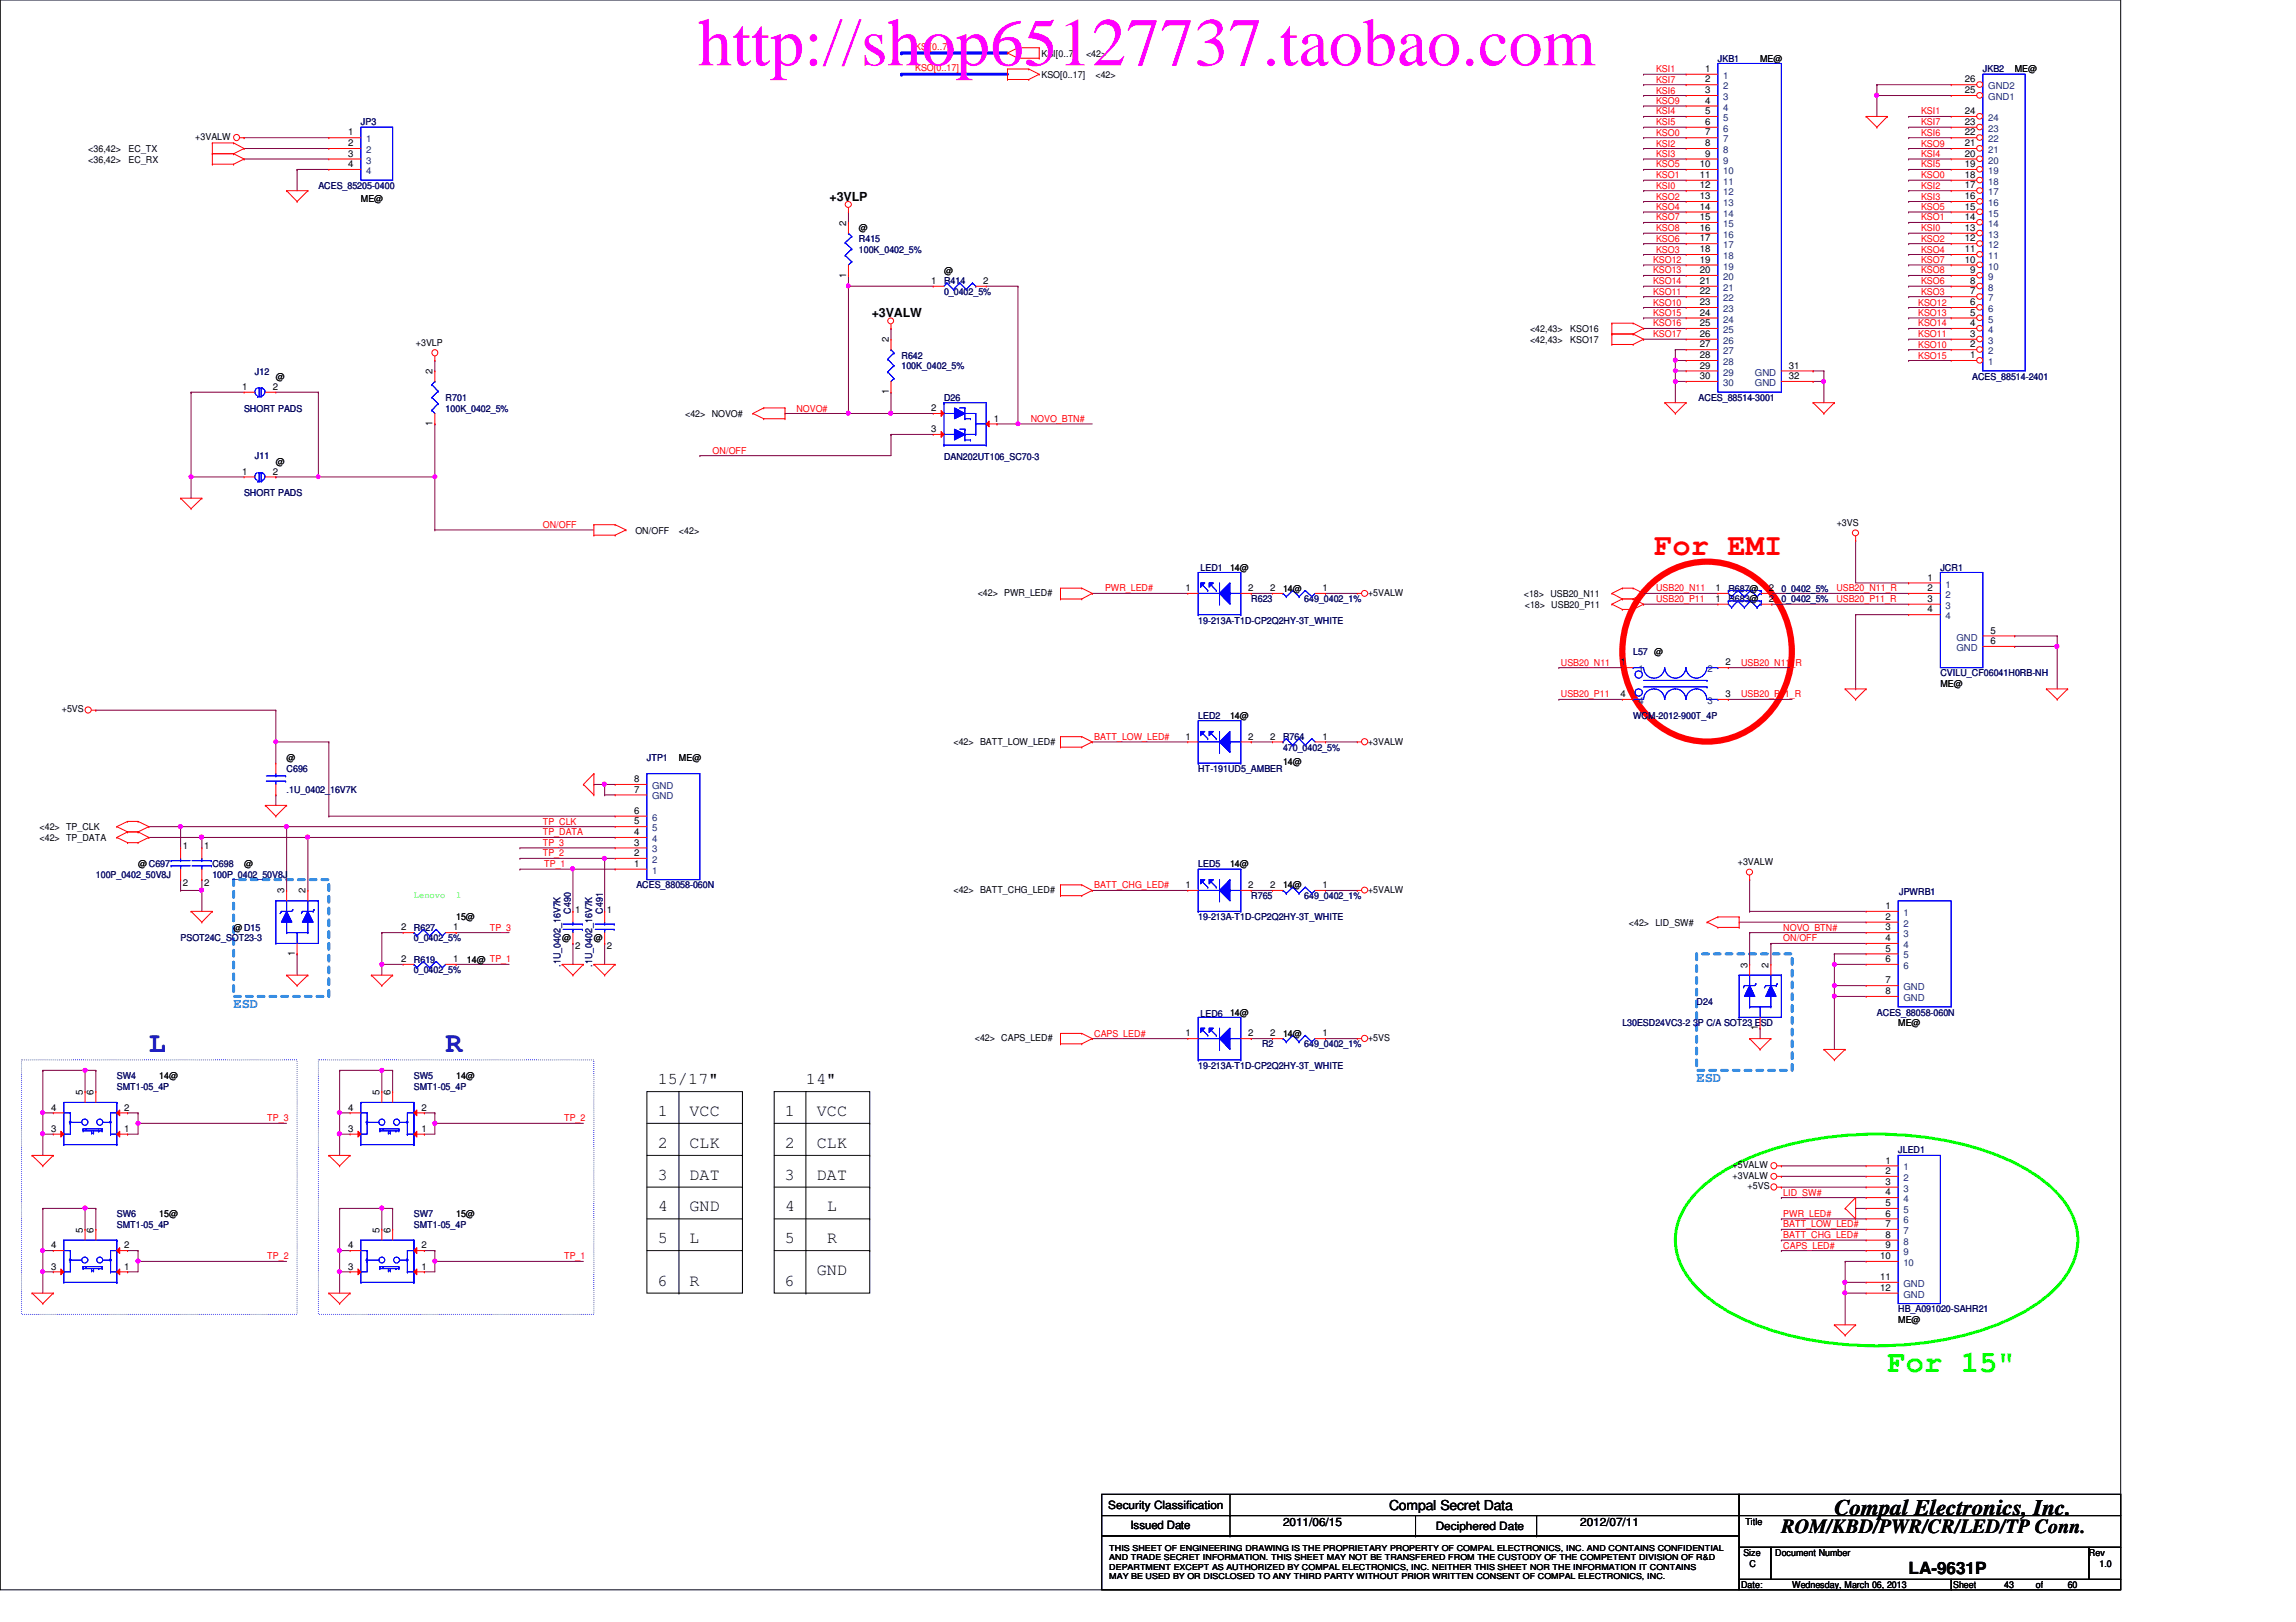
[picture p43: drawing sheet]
<svg xmlns="http://www.w3.org/2000/svg" width="297mm" height="210mm" viewBox="0 0 297 210" stroke-linecap="round" stroke-linejoin="round" font-family="sans-serif">
<defs><g id="words">
<text font-size="8.8" fill="#f0f" x="90.3" y="8.5">http://shop65127737.taobao.com</text>
<text font-size="3.9" fill="#f00" x="214" y="71.9">For EMI</text>
<text font-size="3.9" fill="#0f0" x="244.2" y="177.5">For 15&quot;</text>
<g font-size="3.7" fill="#0000a0">
<text x="19.3" y="136.1">L</text>
<text x="57.7" y="136.1">R</text>
</g>
<text font-size="2.9" x="237.3" y="196">Compal Electronics, Inc.</text>
<text font-size="2.6" x="230.5" y="198.4">ROM/KBD/PWR/CR/LED/TP Conn.</text>
<g font-size="2.2">
<text x="85.1" y="140.3">15/17&quot;</text>
<text x="104.3" y="140.3">14&quot;</text>
<text x="85.1" y="148.5">2</text>
<text x="85.1" y="144.4">1</text>
<text x="89.2" y="148.5">CLK</text>
<text x="89.2" y="144.4">VCC</text>
<text x="101.6" y="148.5">2</text>
<text x="101.6" y="144.4">1</text>
<text x="105.7" y="148.5">CLK</text>
<text x="105.7" y="144.4">VCC</text>
<text x="85.1" y="152.7">3</text>
<text x="89.2" y="152.7">DAT</text>
<text x="101.6" y="152.7">3</text>
<text x="105.7" y="152.7">DAT</text>
<text x="85.1" y="160.9">5</text>
<text x="85.1" y="156.8">4</text>
<text x="89.2" y="160.9">L</text>
<text x="89.2" y="156.8">GND</text>
<text x="101.6" y="160.9">5</text>
<text x="101.6" y="156.8">4</text>
<text x="107" y="160.9">R</text>
<text x="107" y="156.8">L</text>
<text x="85.1" y="166.4">6</text>
<text x="89.2" y="166.4">R</text>
<text x="101.6" y="166.4">6</text>
<text x="105.7" y="165">GND</text>
<text x="246.9" y="203.7">LA-9631P</text>
</g>
<g font-size="1.8" fill="#0080ff">
<text x="30.2" y="130.5">ESD</text>
<text x="219.5" y="140">ESD</text>
</g>
<text font-size="1.8" x="179.7" y="195.4">Compal Secret Data</text>
<g font-size="1.6">
<text x="107.3" y="26">+3VLP</text>
<text x="112.8" y="41">+3VALW</text>
</g>
<g font-size="1.5">
<text x="143.4" y="195.3">Security Classification</text>
<text x="146.3" y="197.9">Issued Date</text>
<text x="166" y="197.5">2011/06/15</text>
<text x="204.4" y="197.5">2012/07/11</text>
<text x="185.8" y="198">Deciphered Date</text>
</g>
<g font-size="1.2" fill="#f00">
<text x="118.4" y="6.4">KSI[0..7]</text>
<text x="118.4" y="9.2">KSO[0..17]</text>
<text x="214.2" y="9.4">KSI1</text>
<text x="214.2" y="10.7">KSI7</text>
<text x="214.2" y="12.1">KSI6</text>
<text x="214.2" y="13.5">KSO9</text>
<text x="214.2" y="14.8">KSI4</text>
<text x="214.2" y="16.2">KSI5</text>
<text x="214.2" y="17.6">KSO0</text>
<text x="248.5" y="17.6">KSI6</text>
<text x="248.5" y="14.8">KSI1</text>
<text x="248.5" y="16.2">KSI7</text>
<text x="214.2" y="19">KSI2</text>
<text x="214.2" y="20.3">KSI3</text>
<text x="214.2" y="21.7">KSO5</text>
<text x="214.2" y="23.1">KSO1</text>
<text x="248.5" y="20.3">KSI4</text>
<text x="248.5" y="23.1">KSO0</text>
<text x="248.5" y="21.7">KSI5</text>
<text x="248.5" y="19">KSO9</text>
<text x="214.2" y="25.8">KSO2</text>
<text x="214.2" y="27.2">KSO4</text>
<text x="214.2" y="28.5">KSO7</text>
<text x="214.2" y="29.9">KSO8</text>
<text x="214.2" y="24.4">KSI0</text>
<text x="248.5" y="29.9">KSI0</text>
<text x="248.5" y="28.5">KSO1</text>
<text x="248.5" y="27.2">KSO5</text>
<text x="248.5" y="25.8">KSI3</text>
<text x="248.5" y="24.4">KSI2</text>
<text x="213.9" y="34">KSO12</text>
<text x="213.9" y="35.4">KSO13</text>
<text x="214.2" y="31.3">KSO6</text>
<text x="214.2" y="32.7">KSO3</text>
<text x="248.5" y="35.4">KSO8</text>
<text x="248.5" y="34">KSO7</text>
<text x="248.5" y="32.7">KSO4</text>
<text x="248.5" y="31.3">KSO2</text>
<text x="213.9" y="40.9">KSO15</text>
<text x="213.9" y="36.8">KSO14</text>
<text x="213.9" y="38.1">KSO11</text>
<text x="213.9" y="39.5">KSO10</text>
<text x="248.2" y="40.9">KSO13</text>
<text x="248.2" y="39.5">KSO12</text>
<text x="248.5" y="38.1">KSO3</text>
<text x="248.5" y="36.8">KSO6</text>
<text x="213.9" y="43.6">KSO17</text>
<text x="213.9" y="42.2">KSO16</text>
<text x="248.2" y="46.4">KSO15</text>
<text x="248.2" y="45">KSO10</text>
<text x="248.2" y="43.6">KSO11</text>
<text x="248.2" y="42.2">KSO14</text>
<text x="103" y="53.3">NOVO#</text>
<text x="92.2" y="58.7">ON/OFF</text>
<text x="133.3" y="54.6">NOVO_BTN#</text>
<text x="70.2" y="68.3">ON/OFF</text>
<text x="143" y="76.5">PWR_LED#</text>
<text x="214.2" y="76.5">USB20_N11</text>
<text x="214.2" y="77.9">USB20_P11</text>
<text x="237.6" y="77.9">USB20_P11_R</text>
<text x="237.6" y="76.5">USB20_N11_R</text>
<text x="201.9" y="86.1">USB20_N11</text>
<text x="225.3" y="86.1">USB20_N11_R</text>
<text x="141.6" y="95.8">BATT_LOW_LED#</text>
<text x="201.9" y="90.3">USB20_P11</text>
<text x="225.3" y="90.3">USB20_P11_R</text>
<text x="70.2" y="106.7">TP_CLK</text>
<text x="70.2" y="108.1">TP_DATA</text>
<text x="70.2" y="110.8">TP_2</text>
<text x="70.2" y="109.5">TP_3</text>
<text x="70.4" y="112.2">TP_1</text>
<text x="141.6" y="115">BATT_CHG_LED#</text>
<text x="63.4" y="120.4">TP_3</text>
<text x="230.7" y="120.4">NOVO_BTN#</text>
<text x="230.7" y="121.8">ON/OFF</text>
<text x="141.6" y="134.2">CAPS_LED#</text>
<text x="34.6" y="145.1">TP_3</text>
<text x="73" y="145.1">TP_2</text>
<text x="230.7" y="154.7">LID_SW#</text>
<text x="230.7" y="161.6">CAPS_LED#</text>
<text x="230.7" y="157.5">PWR_LED#</text>
<text x="230.7" y="158.8">BATT_LOW_LED#</text>
<text x="230.7" y="160.2">BATT_CHG_LED#</text>
<text x="34.6" y="163">TP_2</text>
<text x="73" y="163">TP_1</text>
</g>
<g font-size="1.2">
<text x="134.7" y="10.1">KSO[0..17]</text>
<text x="134.7" y="7.3">KSI[0..7]</text>
<text x="140.5" y="7.3">&lt;42&gt;</text>
<text x="141.7" y="10.1">&lt;42&gt;</text>
<text x="220.6" y="9.3">1</text>
<text x="220.6" y="10.7">2</text>
<text x="227.7" y="8">ME@</text>
<text x="254.2" y="10.7">26</text>
<text x="260.6" y="9.4">ME@</text>
<text x="45" y="17.5">1</text>
<text x="220.6" y="12.1">3</text>
<text x="220.6" y="13.4">4</text>
<text x="220.6" y="14.8">5</text>
<text x="220.6" y="16.2">6</text>
<text x="220.6" y="17.5">7</text>
<text x="254.2" y="17.5">22</text>
<text x="254.2" y="16.2">23</text>
<text x="254.2" y="14.8">24</text>
<text x="254.2" y="12.1">25</text>
<text x="11.4" y="21">&lt;36,42&gt;</text>
<text x="11.4" y="19.6">&lt;36,42&gt;</text>
<text x="16.6" y="21">EC_RX</text>
<text x="16.6" y="19.6">EC_TX</text>
<text x="25.3" y="18.2">+3VALW</text>
<text x="45" y="18.9">2</text>
<text x="45" y="20.3">3</text>
<text x="45" y="21.6">4</text>
<text x="219.9" y="21.6">10</text>
<text x="219.9" y="23">11</text>
<text x="220.6" y="18.9">8</text>
<text x="220.6" y="20.3">9</text>
<text x="254.2" y="23">18</text>
<text x="254.2" y="21.6">19</text>
<text x="254.2" y="20.3">20</text>
<text x="254.2" y="18.9">21</text>
<text x="46.7" y="26.1">ME@</text>
<text x="109.5" y="29.2" transform="rotate(-90 109.5 29.2)">2</text>
<text x="111.1" y="29.9">@</text>
<text x="219.9" y="24.4">12</text>
<text x="219.9" y="25.8">13</text>
<text x="219.9" y="27.1">14</text>
<text x="219.9" y="28.5">15</text>
<text x="219.9" y="29.9">16</text>
<text x="254.2" y="29.9">13</text>
<text x="254.2" y="28.5">14</text>
<text x="254.2" y="27.1">15</text>
<text x="254.2" y="25.8">16</text>
<text x="254.2" y="24.4">17</text>
<text x="109.5" y="35.9" transform="rotate(-90 109.5 35.9)">1</text>
<text x="122.1" y="35.4">@</text>
<text x="219.9" y="31.2">17</text>
<text x="219.9" y="32.6">18</text>
<text x="219.9" y="34">19</text>
<text x="219.9" y="35.3">20</text>
<text x="254.2" y="34">10</text>
<text x="254.2" y="32.6">11</text>
<text x="254.2" y="31.2">12</text>
<text x="254.9" y="35.3">9</text>
<text x="120.5" y="36.7">1</text>
<text x="127.2" y="36.7">2</text>
<text x="219.9" y="36.7">21</text>
<text x="219.9" y="38.1">22</text>
<text x="219.9" y="39.5">23</text>
<text x="219.9" y="40.9">24</text>
<text x="254.9" y="40.9">5</text>
<text x="254.9" y="39.5">6</text>
<text x="254.9" y="38.1">7</text>
<text x="254.9" y="36.7">8</text>
<text x="53.8" y="44.7">+3VLP</text>
<text x="115" y="44.3" transform="rotate(-90 115 44.3)">2</text>
<text x="197.9" y="43">&lt;42,43&gt;</text>
<text x="197.9" y="44.4">&lt;42,43&gt;</text>
<text x="203.2" y="43">KSO16</text>
<text x="203.2" y="44.4">KSO17</text>
<text x="219.9" y="42.2">25</text>
<text x="219.9" y="43.6">26</text>
<text x="219.9" y="45">27</text>
<text x="219.9" y="46.4">28</text>
<text x="219.9" y="47.7">29</text>
<text x="231.4" y="47.7">31</text>
<text x="254.9" y="46.4">1</text>
<text x="254.9" y="45">2</text>
<text x="254.9" y="43.6">3</text>
<text x="254.9" y="42.2">4</text>
<text x="31.3" y="50.5">1</text>
<text x="35.3" y="50.5">2</text>
<text x="35.7" y="49.1">@</text>
<text x="56" y="48.4" transform="rotate(-90 56 48.4)">2</text>
<text x="88.6" y="53.9">&lt;42&gt; NOVO#</text>
<text x="115" y="51" transform="rotate(-90 115 51)">1</text>
<text x="120.5" y="53.2">2</text>
<text x="219.9" y="49.1">30</text>
<text x="231.4" y="49.1">32</text>
<text x="56" y="55.2" transform="rotate(-90 56 55.2)">1</text>
<text x="120.5" y="55.9">3</text>
<text x="128.6" y="54.6">1</text>
<text x="31.3" y="61.4">1</text>
<text x="35.3" y="61.4">2</text>
<text x="35.7" y="60.1">@</text>
<text x="82.2" y="69">ON/OFF</text>
<text x="87.8" y="69">&lt;42&gt;</text>
<text x="237.6" y="68.1">+3VS</text>
<text x="126.5" y="77.1">&lt;42&gt; PWR_LED#</text>
<text x="153.4" y="76.5">1</text>
<text x="159.1" y="73.8">14@</text>
<text x="161.5" y="76.5">2</text>
<text x="164.3" y="76.5">2</text>
<text x="166" y="76.6">14@</text>
<text x="171.1" y="76.5">1</text>
<text x="177" y="77.1">+5VALW</text>
<text x="197.1" y="77.3">&lt;18&gt; USB20_N11</text>
<text x="222" y="76.5">1</text>
<text x="222" y="77.9">1</text>
<text x="228.9" y="76.5">2</text>
<text x="228.9" y="77.9">2</text>
<text x="249.4" y="75.1">1</text>
<text x="249.4" y="76.5">2</text>
<text x="249.4" y="77.9">3</text>
<text x="197.3" y="78.7">&lt;18&gt; USB20_P11</text>
<text x="249.4" y="79.2">4</text>
<text x="257.5" y="82">5</text>
<text x="257.5" y="83.4">6</text>
<text x="209.6" y="86.1">1</text>
<text x="223.2" y="86.1">2</text>
<text x="251" y="88.9">ME@</text>
<text x="8" y="92.2">+5VS</text>
<text x="153.4" y="95.7">1</text>
<text x="159.1" y="93">14@</text>
<text x="161.5" y="95.7">2</text>
<text x="164.3" y="95.7">2</text>
<text x="171.1" y="95.7">1</text>
<text x="209.6" y="90.2">4</text>
<text x="223.2" y="90.2">3</text>
<text x="37.1" y="98.5">@</text>
<text x="82" y="101.2">8</text>
<text x="87.8" y="98.5">ME@</text>
<text x="123.4" y="96.4">&lt;42&gt; BATT_LOW_LED#</text>
<text x="166" y="99.1">14@</text>
<text x="177" y="96.4">+3VALW</text>
<text x="5.1" y="107.4">&lt;42&gt; TP_CLK</text>
<text x="82" y="106.7">5</text>
<text x="82" y="105.3">6</text>
<text x="82" y="102.6">7</text>
<text x="5.1" y="108.8">&lt;42&gt; TP_DATA</text>
<text x="17.9" y="112.2">@ C697</text>
<text x="23.7" y="109.9">1</text>
<text x="26.4" y="109.9">1</text>
<text x="31.6" y="112.2">@</text>
<text x="82" y="112.2">1</text>
<text x="82" y="110.8">2</text>
<text x="82" y="109.4">3</text>
<text x="82" y="108.1">4</text>
<text x="159.1" y="112.2">14@</text>
<text x="224.8" y="112">+3VALW</text>
<text x="23.7" y="114.6">2</text>
<text x="26.4" y="114.6">2</text>
<text x="36.8" y="115.6" transform="rotate(-90 36.8 115.6)">3</text>
<text x="39.5" y="115.6" transform="rotate(-90 39.5 115.6)">2</text>
<text x="59" y="119.1">15@</text>
<text x="74.4" y="118.1">1</text>
<text x="78.5" y="118.1">1</text>
<text x="123.4" y="115.5">&lt;42&gt; BATT_CHG_LED#</text>
<text x="153.4" y="114.9">1</text>
<text x="161.5" y="114.9">2</text>
<text x="164.3" y="114.9">2</text>
<text x="166" y="115">14@</text>
<text x="171.1" y="114.9">1</text>
<text x="177" y="115.5">+5VALW</text>
<text x="210.7" y="119.8">&lt;42&gt; LID_SW#</text>
<text x="243.9" y="117.6">1</text>
<text x="243.9" y="119">2</text>
<text x="30.2" y="120.5">@D15</text>
<text x="38.1" y="123.7" transform="rotate(-90 38.1 123.7)">1</text>
<text x="51.9" y="124.5">2</text>
<text x="51.9" y="120.4">2</text>
<text x="58.6" y="124.5">1</text>
<text x="58.6" y="120.4">1</text>
<text x="60.4" y="124.6">14@ TP_1</text>
<text x="72.7" y="121.8">@</text>
<text x="74.4" y="122.8">2</text>
<text x="76.8" y="121.8">@</text>
<text x="78.5" y="122.8">2</text>
<text x="226.1" y="125.2" transform="rotate(-90 226.1 125.2)">3</text>
<text x="228.8" y="125.2" transform="rotate(-90 228.8 125.2)">2</text>
<text x="243.9" y="120.4">3</text>
<text x="243.9" y="121.8">4</text>
<text x="243.9" y="123.1">5</text>
<text x="243.9" y="124.5">6</text>
<text x="159.1" y="131.4">14@</text>
<text x="243.9" y="127.3">7</text>
<text x="243.9" y="128.7">8</text>
<text x="126.1" y="134.7">&lt;42&gt; CAPS_LED#</text>
<text x="153.4" y="134.1">1</text>
<text x="161.5" y="134.1">2</text>
<text x="164.3" y="134.1">2</text>
<text x="166" y="134.2">14@</text>
<text x="171.1" y="134.1">1</text>
<text x="177" y="134.7">+5VS</text>
<text x="227.4" y="133.3" transform="rotate(-90 227.4 133.3)">1</text>
<text x="245.6" y="132.8">ME@</text>
<text x="6.6" y="143.7">4</text>
<text x="10.7" y="141.7" transform="rotate(-90 10.7 141.7)">5</text>
<text x="12.1" y="141.7" transform="rotate(-90 12.1 141.7)">6</text>
<text x="16.1" y="143.7">2</text>
<text x="20.6" y="139.7">14@</text>
<text x="45" y="143.7">4</text>
<text x="49.1" y="141.7" transform="rotate(-90 49.1 141.7)">5</text>
<text x="50.5" y="141.7" transform="rotate(-90 50.5 141.7)">6</text>
<text x="54.5" y="143.7">2</text>
<text x="59" y="139.7">14@</text>
<text x="6.6" y="146.5">3</text>
<text x="16.1" y="146.5">1</text>
<text x="45" y="146.5">3</text>
<text x="54.5" y="146.5">1</text>
<text x="224.2" y="151.2">+5VALW</text>
<text x="224.2" y="152.6">+3VALW</text>
<text x="226.1" y="153.9">+5VS</text>
<text x="243.9" y="150.6">1</text>
<text x="243.9" y="151.9">2</text>
<text x="243.9" y="153.3">3</text>
<text x="243.9" y="154.7">4</text>
<text x="6.6" y="161.5">4</text>
<text x="10.7" y="159.5" transform="rotate(-90 10.7 159.5)">5</text>
<text x="12.1" y="159.5" transform="rotate(-90 12.1 159.5)">6</text>
<text x="16.1" y="161.5">2</text>
<text x="20.6" y="157.5">15@</text>
<text x="45" y="161.5">4</text>
<text x="49.1" y="159.5" transform="rotate(-90 49.1 159.5)">5</text>
<text x="50.5" y="159.5" transform="rotate(-90 50.5 159.5)">6</text>
<text x="54.5" y="161.5">2</text>
<text x="59" y="157.5">15@</text>
<text x="243.9" y="156.1">5</text>
<text x="243.9" y="157.4">6</text>
<text x="243.9" y="158.8">7</text>
<text x="243.9" y="160.2">8</text>
<text x="243.9" y="161.5">9</text>
<text x="6.6" y="164.3">3</text>
<text x="16.1" y="164.3">1</text>
<text x="45" y="164.3">3</text>
<text x="54.5" y="164.3">1</text>
<text x="243.2" y="162.9">10</text>
<text x="243.2" y="165.7">11</text>
<text x="243.2" y="167">12</text>
<text x="245.6" y="171.2">ME@</text>
<text x="225.8" y="197.4">Title</text>
<text x="225.5" y="201.4">Size</text>
<text x="226.4" y="202.8">C</text>
<text x="229.7" y="201.4">Document Number</text>
<text x="270.3" y="201.4">Rev</text>
<text x="271.6" y="202.8">1.0</text>
<text x="225.3" y="205.5">Date:</text>
<text x="231.9" y="205.5">Wednesday, March 06, 2013</text>
<text x="252.7" y="205.5">Sheet</text>
<text x="259.3" y="205.5">43</text>
<text x="263.4" y="205.5">of</text>
<text x="267.5" y="205.5">60</text>
</g>
<g font-size="1.2" fill="#000080">
<text x="222.2" y="8">JKB1</text>
<text x="256.5" y="9.4">JKB2</text>
<text x="46.7" y="16.2">JP3</text>
<text x="41.2" y="24.5">ACES_85205-0400</text>
<text x="111.1" y="31.3">R415</text>
<text x="111.1" y="32.7">100K_0402_5%</text>
<text x="122.1" y="36.8">R414</text>
<text x="122.1" y="38.2">0_0402_5%</text>
<text x="116.6" y="46.4">R642</text>
<text x="116.6" y="47.8">100K_0402_5%</text>
<text x="31.6" y="53.3">SHORT PADS</text>
<text x="33" y="48.5">J12</text>
<text x="57.7" y="51.9">R701</text>
<text x="57.7" y="53.3">100K_0402_5%</text>
<text x="122.1" y="51.9">D26</text>
<text x="219.7" y="51.9">ACES_88514-3001</text>
<text x="255.1" y="49.1">ACES_88514-2401</text>
<text x="33" y="59.4">J11</text>
<text x="122.1" y="59.6">DAN202UT106_SC70-3</text>
<text x="31.6" y="64.2">SHORT PADS</text>
<text x="155.3" y="74">LED1</text>
<text x="161.9" y="77.9">R623</text>
<text x="168.7" y="77.9">649_0402_1%</text>
<text x="223.6" y="76.6">R687@</text>
<text x="223.6" y="77.9">R683@</text>
<text x="230.5" y="76.6">0_0402_5%</text>
<text x="230.5" y="77.9">0_0402_5%</text>
<text x="251" y="73.8">JCR1</text>
<text x="155" y="80.7">19-213A-T1D-CP2Q2HY-3T_WHITE</text>
<text x="211.3" y="84.8">L57 @</text>
<text x="251" y="87.5">CVILU_CF06041H0RB-NH</text>
<text x="155" y="93">LED2</text>
<text x="166" y="95.8">R764</text>
<text x="211.3" y="93">WCM-2012-900T_4P</text>
<text x="37.1" y="99.9">C696</text>
<text x="83.7" y="98.5">JTP1</text>
<text x="155" y="99.9">HT-191UD5_AMBER</text>
<text x="166" y="97.2">470_0402_5%</text>
<text x="37.1" y="102.7">.1U_0402_16V7K</text>
<text x="12.4" y="113.6">100P_0402_50V8J</text>
<text x="27.5" y="112.2">C698</text>
<text x="27.5" y="113.6">100P_0402_50V8J</text>
<text x="155" y="112.2">LED5</text>
<text x="73.9" y="118.2" transform="rotate(-90 73.9 118.2)">C490</text>
<text x="78" y="118.2" transform="rotate(-90 78 118.2)">C491</text>
<text x="82.3" y="115">ACES_88058-060N</text>
<text x="155" y="119.1">19-213A-T1D-CP2Q2HY-3T_WHITE</text>
<text x="161.9" y="116.4">R765</text>
<text x="168.7" y="116.4">649_0402_1%</text>
<text x="245.7" y="115.8">JPWRB1</text>
<text x="23.4" y="121.8">PSOT24C_SOT23-3</text>
<text x="53.5" y="124.6">R619</text>
<text x="53.5" y="125.9">0_0402_5%</text>
<text x="53.5" y="120.5">R627</text>
<text x="53.5" y="121.8">0_0402_5%</text>
<text x="72.5" y="125.1" transform="rotate(-90 72.5 125.1)">.1U_0402_16V7K</text>
<text x="76.6" y="125.1" transform="rotate(-90 76.6 125.1)">.1U_0402_16V7K</text>
<text x="155.3" y="131.6">LED6</text>
<text x="219.5" y="130.1">D24</text>
<text x="242.8" y="131.4">ACES_88058-060N</text>
<text x="163.3" y="135.6">R2</text>
<text x="168.7" y="135.6">649_0402_1%</text>
<text x="209.9" y="132.8">L30ESD24VC3-2 3P C/A SOT23 ESD</text>
<text x="15.1" y="139.7">SW4</text>
<text x="15.1" y="141.1">SMT1-05_4P</text>
<text x="53.5" y="139.7">SW5</text>
<text x="53.5" y="141.1">SMT1-05_4P</text>
<text x="155" y="138.3">19-213A-T1D-CP2Q2HY-3T_WHITE</text>
<text x="245.6" y="149.3">JLED1</text>
<text x="15.1" y="157.5">SW6</text>
<text x="15.1" y="158.9">SMT1-05_4P</text>
<text x="53.5" y="157.5">SW7</text>
<text x="53.5" y="158.9">SMT1-05_4P</text>
<text x="245.6" y="169.8">HB_A091020-SAHR21</text>
</g>
<g font-size="1.2" fill="#004080">
<text x="222.9" y="10.2">1</text>
<text x="222.9" y="11.6">2</text>
<text x="257.2" y="11.6">GND2</text>
<text x="222.9" y="13">3</text>
<text x="222.9" y="14.3">4</text>
<text x="222.9" y="15.7">5</text>
<text x="222.9" y="17.1">6</text>
<text x="257.2" y="17.1">23</text>
<text x="257.2" y="15.7">24</text>
<text x="257.2" y="13">GND1</text>
<text x="47.4" y="18.4">1</text>
<text x="47.4" y="19.8">2</text>
<text x="47.4" y="21.2">3</text>
<text x="47.4" y="22.5">4</text>
<text x="222.9" y="18.4">7</text>
<text x="222.9" y="19.8">8</text>
<text x="222.9" y="21.2">9</text>
<text x="222.9" y="22.5">10</text>
<text x="222.9" y="23.9">11</text>
<text x="257.2" y="23.9">18</text>
<text x="257.2" y="22.5">19</text>
<text x="257.2" y="21.2">20</text>
<text x="257.2" y="19.8">21</text>
<text x="257.2" y="18.4">22</text>
<text x="222.9" y="25.3">12</text>
<text x="222.9" y="26.7">13</text>
<text x="222.9" y="28">14</text>
<text x="222.9" y="29.4">15</text>
<text x="257.2" y="29.4">14</text>
<text x="257.2" y="28">15</text>
<text x="257.2" y="26.7">16</text>
<text x="257.2" y="25.3">17</text>
<text x="222.9" y="30.8">16</text>
<text x="222.9" y="32.1">17</text>
<text x="222.9" y="33.5">18</text>
<text x="222.9" y="34.9">19</text>
<text x="257.2" y="34.9">10</text>
<text x="257.2" y="33.5">11</text>
<text x="257.2" y="32.1">12</text>
<text x="257.2" y="30.8">13</text>
<text x="222.9" y="36.2">20</text>
<text x="222.9" y="37.6">21</text>
<text x="222.9" y="39">22</text>
<text x="222.9" y="40.4">23</text>
<text x="222.9" y="41.7">24</text>
<text x="257.2" y="41.7">5</text>
<text x="257.2" y="40.4">6</text>
<text x="257.2" y="39">7</text>
<text x="257.2" y="37.6">8</text>
<text x="257.2" y="36.2">9</text>
<text x="222.9" y="43.1">25</text>
<text x="222.9" y="44.5">26</text>
<text x="222.9" y="45.8">27</text>
<text x="222.9" y="47.2">28</text>
<text x="257.2" y="47.2">1</text>
<text x="257.2" y="45.8">2</text>
<text x="257.2" y="44.5">3</text>
<text x="257.2" y="43.1">4</text>
<text x="222.9" y="48.6">29</text>
<text x="222.9" y="50">30</text>
<text x="227" y="48.6">GND</text>
<text x="227" y="50">GND</text>
<text x="251.7" y="76">1</text>
<text x="251.7" y="77.4">2</text>
<text x="251.7" y="78.8">3</text>
<text x="251.7" y="80.1">4</text>
<text x="253.1" y="82.9">GND</text>
<text x="212" y="87">1</text>
<text x="220.9" y="87">2</text>
<text x="253.1" y="84.2">GND</text>
<text x="212" y="91.1">4</text>
<text x="220.9" y="91.1">3</text>
<text x="84.4" y="107.6">5</text>
<text x="84.4" y="106.2">6</text>
<text x="84.4" y="103.5">GND</text>
<text x="84.4" y="102.1">GND</text>
<text x="84.4" y="113.1">1</text>
<text x="84.4" y="111.7">2</text>
<text x="84.4" y="110.3">3</text>
<text x="84.4" y="109">4</text>
<text x="246.2" y="118.5">1</text>
<text x="246.2" y="119.9">2</text>
<text x="246.2" y="121.3">3</text>
<text x="246.2" y="122.7">4</text>
<text x="246.2" y="124">5</text>
<text x="246.2" y="125.4">6</text>
<text x="246.2" y="128.1">GND</text>
<text x="246.2" y="129.5">GND</text>
<text x="246.2" y="151.5">1</text>
<text x="246.2" y="152.8">2</text>
<text x="246.2" y="154.2">3</text>
<text x="246.2" y="155.6">4</text>
<text x="246.2" y="157">5</text>
<text x="246.2" y="158.3">6</text>
<text x="246.2" y="159.7">7</text>
<text x="246.2" y="161.1">8</text>
<text x="246.2" y="162.4">9</text>
<text x="246.2" y="163.8">10</text>
<text x="246.2" y="166.5">GND</text>
<text x="246.2" y="167.9">GND</text>
</g>
<g font-size="1.2" fill="#0f0">
<text x="53.5" y="116.2">Lenovo</text>
<text x="59" y="116.2">1</text>
</g>
<g font-size="1.1">
<text x="143.5" y="201.9">AND TRADE SECRET INFORMATION. THIS SHEET MAY NOT BE TRANSFERED FROM THE CUSTODY OF THE COMPETENT DIVISION OF R&amp;D</text>
<text x="143.5" y="203.1">DEPARTMENT EXCEPT AS AUTHORIZED BY COMPAL ELECTRONICS, INC. NEITHER THIS SHEET NOR THE INFORMATION IT CONTAINS</text>
<text x="143.5" y="200.7">THIS SHEET OF ENGINEERING DRAWING IS THE PROPRIETARY PROPERTY OF COMPAL ELECTRONICS, INC. AND CONTAINS CONFIDENTIAL</text>
<text x="143.5" y="204.3">MAY BE USED BY OR DISCLOSED TO ANY THIRD PARTY WITHOUT PRIOR WRITTEN CONSENT OF COMPAL ELECTRONICS, INC.</text>
</g>
</g></defs>
<g fill="none" stroke="#000" stroke-width=".13">
<path d="M0 0h274.4v205.7h-274.4zM83.7 141.3h12.4v26h-12.4zM83.7 157.7h12.4M83.7 153.6h12.4M83.7 149.5h12.4M83.7 145.4h12.4M87.8 141.3v26M96.1 157.7h.1M96.1 153.6h.1M96.1 149.5h.1M96.1 145.4h.1M100.2 141.3h12.3v26h-12.3z"/>
<path d="M100.2 157.7h12.3M100.2 153.6h12.3M100.2 149.5h12.3M100.2 145.4h12.3M104.3 141.3v26M112.5 157.7h.1M112.5 153.6h.1M112.5 149.5h.1M112.5 145.4h.1M83.7 161.8h12.4M87.8 167.3h.1M96.1 161.8h.1"/>
<path d="M100.2 161.8h12.3M104.3 167.3h.1M112.5 161.8h.1"/>
</g>
<path d="M219.2 154.6a21.5 21.5 0 0 1 8.6-5.3 46.4 46.4 0 0 1 30 0 21.6 21.6 0 0 1 8.5 5.3 8.1 8.1 0 0 1 0 11.7 21.6 21.6 0 0 1-8.5 5.4 46.2 46.2 0 0 1-30 0 21.6 21.6 0 0 1-8.6-5.4 8.1 8.1 0 0 1 0-11.7z" fill="none" stroke="#0f0" stroke-width=".38"/>
<path d="M30.2 113.8h12.3v15.1h-12.3zM219.5 123.4h12.4v15.1h-12.4z" fill="none" stroke="#0080ff" stroke-width=".38" stroke-dasharray=".8 .8"/>
<path d="M213.1 76.1a10.7 10.7 0 0 1 17.6 3.1 11.9 11.9 0 0 1-6.2 16.1 10.8 10.8 0 0 1-14-7.1 12.2 12.2 0 0 1 2.6-12.1z" fill="none" stroke="#f00" stroke-width=".8"/>
<path d="M2.8 137.2h35.6v32.9h-35.6zM41.2 137.2h35.6v32.9h-35.6z" fill="none" stroke="#00f" stroke-width=".13" stroke-dasharray="0 .3"/>
<path d="M31.6 19.2h.1M31.6 19.2h10.9M31.6 20.6h.1M31.6 20.6h10.9M38.4 21.9h.1M38.4 21.9v2.8M38.4 21.9h4.1M216.7 46.7h.1M216.7 46.7v1.3" fill="none" stroke="#800040" stroke-width=".13"/>
<circle cx="216.7" cy="46.6" r=".26" fill="#f0f"/>
<circle cx="216.7" cy="46.6" r=".26" fill="none" stroke="#f0f" stroke-width=".13"/>
<path d="M116.6 6.9h13.7" fill="none" stroke="#00f" stroke-width=".38"/>
<circle cx="116.6" cy="6.9" r=".19" fill="#00f"/>
<path d="M116.6 9.6h13.7" fill="none" stroke="#00f" stroke-width=".38"/>
<circle cx="116.6" cy="9.6" r=".19" fill="#00f"/>
<g fill="none" stroke="#800040" stroke-width=".13">
<path d="M212.6 19.2h.1M212.6 9.6h.1M212.6 11h.1M212.6 12.4h.1M212.6 13.7h.1M212.6 15.1h.1M212.6 16.5h.1M212.6 17.8h.1M212.6 19.2h5.5M212.6 9.6h5.5M212.6 11h5.5M212.6 12.4h5.5"/>
<path d="M212.6 13.7h5.5M212.6 15.1h5.5M212.6 16.5h5.5M212.6 17.8h5.5M212.6 31.5h.1M212.6 20.6h.1M212.6 21.9h.1M212.6 23.3h.1M212.6 26.1h.1M212.6 27.4h.1M212.6 28.8h.1M212.6 30.2h.1"/>
<path d="M212.6 32.9h.1M212.6 34.3h.1M212.6 35.6h.1M212.6 37h.1M212.6 38.4h.1M212.6 39.8h.1M212.6 31.5h5.5M212.6 20.6h5.5M212.6 21.9h5.5M212.6 23.3h5.5M212.6 26.1h5.5M212.6 27.4h5.5"/>
<path d="M212.6 28.8h5.5M212.6 30.2h5.5M212.6 32.9h5.5M212.6 34.3h5.5M212.6 35.6h5.5M212.6 37h5.5M212.6 38.4h5.5M212.6 39.8h5.5M212.6 41.1h.1M212.6 41.1h5.5M216.7 48h.1M216.7 49.4h.1"/>
<path d="M216.7 48h1.4M216.7 49.4h1.4M216.7 48v1.4"/>
</g>
<circle cx="216.7" cy="48" r=".25" fill="#f0f"/>
<circle cx="216.7" cy="48" r=".25" fill="none" stroke="#f0f" stroke-width=".13"/>
<path d="M216.7 49.4h.1M216.7 49.4v2.7" fill="none" stroke="#800040" stroke-width=".13"/>
<circle cx="216.7" cy="49.4" r=".26" fill="#f0f"/>
<circle cx="216.7" cy="49.4" r=".26" fill="none" stroke="#f0f" stroke-width=".13"/>
<path d="M212.6 43.9h.1M212.6 42.5h.1M212.6 43.9h5.5M212.6 42.5h5.5M234.6 48h.1M234.6 49.4h.1M234.6 48h1.4M234.6 49.4h1.4M236 48h.1M236 49.4h.1M236 48v4.1" fill="none" stroke="#800040" stroke-width=".13"/>
<circle cx="235.9" cy="49.4" r=".26" fill="#f0f"/>
<circle cx="235.9" cy="49.4" r=".26" fill="none" stroke="#f0f" stroke-width=".13"/>
<g fill="none" stroke="#800040" stroke-width=".13">
<path d="M212.6 24.7h.1M212.6 24.7h5.5M216.7 45.3h.1M216.7 46.7h.1M216.7 45.3v1.4M216.7 45.3h1.4M216.7 46.7h1.4M23.4 107h.1M23.4 107h13.7M74.1 112.5h.1M74.1 112.5h5.5M78.2 111.1h.1"/>
<path d="M78.2 111.1h1.4"/>
</g>
<circle cx="23.3" cy="107" r=".26" fill="#f0f"/>
<circle cx="23.3" cy="107" r=".26" fill="none" stroke="#f0f" stroke-width=".13"/>
<path d="M78.2 101.5h.1M78.2 101.5h1.4" fill="none" stroke="#800040" stroke-width=".13"/>
<circle cx="78.2" cy="101.5" r=".26" fill="#f0f"/>
<circle cx="78.2" cy="101.5" r=".26" fill="none" stroke="#f0f" stroke-width=".13"/>
<path d="M26.1 108.4h.1M26.1 108.4h13.7M78.2 102.9h.1M78.2 101.5h.1M78.2 102.9h1.4M78.2 101.5v1.4" fill="none" stroke="#800040" stroke-width=".13"/>
<circle cx="26.1" cy="108.3" r=".26" fill="#f0f"/>
<circle cx="26.1" cy="108.3" r=".26" fill="none" stroke="#f0f" stroke-width=".13"/>
<path d="M39.8 108.4h.1M39.8 108.4h39.8M76.8 101.5h.1M76.8 101.5h1.4" fill="none" stroke="#800040" stroke-width=".13"/>
<circle cx="39.8" cy="108.3" r=".26" fill="#f0f"/>
<circle cx="39.8" cy="108.3" r=".26" fill="none" stroke="#f0f" stroke-width=".13"/>
<path d="M19.3 107h.1M19.3 108.4h.1M19.3 107h4.1M19.3 108.4h6.8M23.4 107h.1M23.4 113.8h.1M23.4 115.2h.1M23.4 107v2.7M23.4 113.8v1.4M23.4 115.2h2.7M26.1 108.4h.1M26.1 108.4v1.3" fill="none" stroke="#800040" stroke-width=".13"/>
<circle cx="26.1" cy="115.2" r=".26" fill="#f0f"/>
<circle cx="26.1" cy="115.2" r=".26" fill="none" stroke="#f0f" stroke-width=".13"/>
<path d="M35.7 96h.1M35.7 96v2.8M35.7 96h6.8M26.1 113.8h.1M26.1 115.2h.1M26.1 113.8v4.1M35.7 102.9h.1M35.7 102.9v1.3" fill="none" stroke="#800040" stroke-width=".13"/>
<circle cx="35.7" cy="96" r=".25" fill="#f0f"/>
<circle cx="35.7" cy="96" r=".25" fill="none" stroke="#f0f" stroke-width=".13"/>
<path d="M35.7 91.9h.1M35.7 91.9v4.1M42.5 96h.1M42.5 96v9.6M37.1 107h.1M37.1 107v8.2M37.1 107h42.5M39.8 108.4h.1M39.8 108.4v6.8M38.4 123.4h.1M38.4 123.4v2.8" fill="none" stroke="#800040" stroke-width=".13"/>
<circle cx="37" cy="107" r=".26" fill="#f0f"/>
<circle cx="37" cy="107" r=".26" fill="none" stroke="#f0f" stroke-width=".13"/>
<path d="M24.7 50.8h.1M24.7 50.8v13.7M41.2 50.8h.1M41.2 50.8v10.9h-5.5M24.7 61.7h.1M24.7 61.7h6.9M35.7 61.7h.1M42.5 105.6h.1M42.5 105.6h37.1" fill="none" stroke="#800040" stroke-width=".13"/>
<circle cx="24.7" cy="61.7" r=".25" fill="#f0f"/>
<circle cx="24.7" cy="61.7" r=".25" fill="none" stroke="#f0f" stroke-width=".13"/>
<path d="M74.1 112.5h.1M74.1 112.5v5.4" fill="none" stroke="#800040" stroke-width=".13"/>
<circle cx="74.1" cy="112.4" r=".26" fill="#f0f"/>
<circle cx="74.1" cy="112.4" r=".26" fill="none" stroke="#f0f" stroke-width=".13"/>
<path d="M67.3 112.5h.1M67.3 112.5h6.8M78.2 111.1h.1M78.2 111.1v6.8M74.1 122.1h.1M74.1 122.1v2.7" fill="none" stroke="#800040" stroke-width=".13"/>
<circle cx="78.2" cy="111.1" r=".26" fill="#f0f"/>
<circle cx="78.2" cy="111.1" r=".26" fill="none" stroke="#f0f" stroke-width=".13"/>
<g fill="none" stroke="#800040" stroke-width=".13">
<path d="M41.2 61.7h.1M41.2 61.7h15.1M201.7 90.5h.1M201.7 86.4h.1M201.7 90.5h8.2M201.7 86.4h8.2M223.6 90.5h.1M223.6 86.4h.1M223.6 90.5h8.3M223.6 86.4h8.3M67.3 111.1h.1M67.3 111.1h10.9"/>
<path d="M78.2 122.1h.1M78.2 122.1v2.7"/>
</g>
<path d="M41 61.5h.3l.1 .2-.1 .2h-.2h-.1z" fill-rule="evenodd" fill="#f0f"/>
<path d="M41 61.5h.3l.1 .2-.1 .2h-.2h-.1z" fill="none" stroke="#f0f" stroke-width=".13"/>
<path d="M56.3 46.7h.1M56.3 46.7v1.3M56.3 61.7h.1M56.3 61.7v6.9" fill="none" stroke="#800040" stroke-width=".13"/>
<circle cx="56.3" cy="61.7" r=".25" fill="#f0f"/>
<circle cx="56.3" cy="61.7" r=".25" fill="none" stroke="#f0f" stroke-width=".13"/>
<g fill="none" stroke="#800040" stroke-width=".13">
<path d="M242.8 12.4h.1M242.8 11h.1M242.8 12.4h9.6M242.8 11h9.6M242.8 12.4v2.7M246.9 17.8h.1M246.9 15.1h.1M246.9 17.8h5.5M246.9 15.1h5.5M246.9 35.6h.1M246.9 34.3h.1M246.9 32.9h.1"/>
<path d="M246.9 30.2h.1M246.9 28.8h.1M246.9 27.4h.1M246.9 20.6h.1M246.9 39.8h.1M246.9 38.4h.1M246.9 35.6h5.5M246.9 34.3h5.5M246.9 32.9h5.5M246.9 30.2h5.5M246.9 28.8h5.5M246.9 27.4h5.5"/>
<path d="M246.9 20.6h5.5M246.9 39.8h5.5M246.9 38.4h5.5M246.9 46.7h.1M246.9 45.3h.1M246.9 43.9h.1M246.9 42.5h.1M246.9 41.1h.1M246.9 46.7h5.5M246.9 45.3h5.5M246.9 43.9h5.5M246.9 42.5h5.5"/>
<path d="M246.9 41.1h5.5"/>
</g>
<circle cx="242.8" cy="12.3" r=".26" fill="#f0f"/>
<circle cx="242.8" cy="12.3" r=".26" fill="none" stroke="#f0f" stroke-width=".13"/>
<g fill="none" stroke="#800040" stroke-width=".13">
<path d="M242.8 11h.1M242.8 11v1.4M246.9 19.2h.1M246.9 16.5h.1M246.9 19.2h5.5M246.9 16.5h5.5M246.9 37h.1M246.9 31.5h.1M246.9 26.1h.1M246.9 24.7h.1M246.9 23.3h.1M246.9 21.9h.1"/>
<path d="M246.9 37h5.5M246.9 31.5h5.5M246.9 26.1h5.5M246.9 24.7h5.5M246.9 23.3h5.5M246.9 21.9h5.5M115.3 53.5h.1M115.3 53.5h5.4M141.3 115.2h.1M141.3 115.2h12.4M161.9 115.2h.1M161.9 115.2h2.7"/>
<path d="M141.3 134.4h.1M141.3 134.4h12.4M161.9 134.4h.1M161.9 134.4h2.7M171.5 134.4h.1M171.5 134.4h4.1"/>
</g>
<circle cx="115.2" cy="53.5" r=".26" fill="#f0f"/>
<circle cx="115.2" cy="53.5" r=".26" fill="none" stroke="#f0f" stroke-width=".13"/>
<g fill="none" stroke="#800040" stroke-width=".13">
<path d="M115.3 56.2h.1M115.3 50.8h.1M115.3 42.5h.1M115.3 56.2h5.4M115.3 42.5v1.4M115.3 50.8v2.7M67.3 109.7h.1M67.3 109.7h12.3M49.4 124.8h.1M49.4 120.7h.1M49.4 124.8h2.8M49.4 120.7h2.8"/>
<path d="M49.4 124.8v1.4M59 120.7h.1M59 124.8h.1M59 124.8h6.9M59 120.7h6.9"/>
</g>
<circle cx="49.4" cy="124.8" r=".26" fill="#f0f"/>
<circle cx="49.4" cy="124.8" r=".26" fill="none" stroke="#f0f" stroke-width=".13"/>
<path d="M31.6 17.8h.1M31.6 17.8h10.9M131.7 54.9h.1M131.7 54.9h9.6M49.4 120.7h.1M49.4 120.7v4.1" fill="none" stroke="#800040" stroke-width=".13"/>
<circle cx="131.7" cy="54.8" r=".25" fill="#f0f"/>
<circle cx="131.7" cy="54.8" r=".25" fill="none" stroke="#f0f" stroke-width=".13"/>
<g fill="none" stroke="#800040" stroke-width=".13">
<path d="M56.3 54.9h.1M56.3 54.9v6.8M90.5 59h.1M109.8 53.5h.1M109.8 53.5h5.5M115.3 56.2h.1M115.3 56.2v2.8h-24.8M56.3 68.6h.1M56.3 68.6h20.5M141.3 76.8h.1M141.3 76.8h12.4M161.9 76.8h.1"/>
<path d="M161.9 76.8h2.7M171.5 76.8h.1M171.5 76.8h4.1M240.1 79.5h.1M240.1 69.9h.1M240.1 79.5h6.8M240.1 69.9v5.5h6.8M240.1 79.5v9.7M246.9 75.4h.1M12.4 91.9h.1M12.4 91.9h23.3M141.3 96h.1"/>
<path d="M141.3 96h12.4M161.9 96h.1M161.9 96h2.7M171.5 96h.1M171.5 96h4.1M240.1 89.2h.1M225 119.3h.1M225 119.3h16.4M226.4 113.8h.1M226.4 117.9h.1M226.4 113.8v4.1M226.4 117.9h15"/>
<path d="M226.4 120.7h.1M226.4 120.7v4.1M226.4 120.7h15M227.7 133.1h.1M227.7 133.1v1.3M229.1 122.1h.1M229.1 122.1v2.7M229.1 122.1h12.3M237.3 123.4h.1M237.3 124.8h.1M237.3 123.4h4.1M237.3 124.8h4.1"/>
<path d="M237.3 124.8v2.8"/>
</g>
<circle cx="237.3" cy="124.8" r=".26" fill="#f0f"/>
<circle cx="237.3" cy="124.8" r=".26" fill="none" stroke="#f0f" stroke-width=".13"/>
<path d="M237.3 127.6h.1M237.3 127.6h4.1" fill="none" stroke="#800040" stroke-width=".13"/>
<circle cx="237.3" cy="127.6" r=".26" fill="#f0f"/>
<circle cx="237.3" cy="127.6" r=".26" fill="none" stroke="#f0f" stroke-width=".13"/>
<path d="M237.3 127.6h.1M237.3 128.9h.1M237.3 127.6v1.3M237.3 128.9h4.1" fill="none" stroke="#800040" stroke-width=".13"/>
<circle cx="237.3" cy="128.9" r=".26" fill="#f0f"/>
<circle cx="237.3" cy="128.9" r=".26" fill="none" stroke="#f0f" stroke-width=".13"/>
<g fill="none" stroke="#800040" stroke-width=".13">
<path d="M212.6 76.8h.1M212.6 78.2h.1M212.6 78.2h9.6M212.6 76.8h9.6M229.2 78.2h.1M229.2 76.8h.1M229.2 78.2h17.7M229.2 76.8h17.7M260.6 83.7h.1M260.6 82.3h.1M260.6 83.7h5.5M260.6 82.3h5.5"/>
<path d="M266.1 83.7h.1M266.1 83.7v5.5M237.3 128.9h.1M237.3 123.4h.1M237.3 123.4v1.4M237.3 128.9v6.9"/>
</g>
<circle cx="266.1" cy="83.7" r=".26" fill="#f0f"/>
<circle cx="266.1" cy="83.7" r=".26" fill="none" stroke="#f0f" stroke-width=".13"/>
<g fill="none" stroke="#800040" stroke-width=".13">
<path d="M266.1 82.3h.1M266.1 82.3v1.4M230.5 150.9h.1M230.5 152.2h.1M230.5 153.6h.1M230.5 155h.1M230.5 157.7h.1M230.5 159.1h.1M230.5 150.9h10.9M230.5 152.2h10.9M230.5 153.6h10.9M230.5 155h10.9"/>
<path d="M230.5 157.7h10.9M230.5 159.1h10.9M230.5 161.8h.1M230.5 160.5h.1M230.5 161.8h10.9M230.5 160.5h10.9M238.7 167.3h.1M238.7 165.9h.1M238.7 167.3h2.7M238.7 165.9v5.5"/>
</g>
<circle cx="238.7" cy="167.3" r=".26" fill="#f0f"/>
<circle cx="238.7" cy="167.3" r=".26" fill="none" stroke="#f0f" stroke-width=".13"/>
<path d="M240.1 156.4h.1M240.1 156.4h1.3M238.7 165.9h.1M238.7 165.9h2.7" fill="none" stroke="#800040" stroke-width=".13"/>
<circle cx="238.7" cy="165.9" r=".26" fill="#f0f"/>
<circle cx="238.7" cy="165.9" r=".26" fill="none" stroke="#f0f" stroke-width=".13"/>
<path d="M109.8 37h.1M109.8 35.6v1.4M24.7 50.8h.1M24.7 50.8h6.9M35.7 50.8h5.5M41.2 50.8h.1M238.7 163.2h.1M238.7 165.9h.1M238.7 163.2h2.7M238.7 163.2v2.7" fill="none" stroke="#800040" stroke-width=".13"/>
<path d="M109.6 36.8l.1-.1 .2 .2v.3l-.2 .1-.1-.1z" fill-rule="evenodd" fill="#f0f"/>
<path d="M109.6 36.8l.1-.1 .2 .2v.3l-.2 .1-.1-.1z" fill="none" stroke="#f0f" stroke-width=".13"/>
<path d="M109.8 37h.1M109.8 37h10.9M109.8 37v16.5M127.6 37h4.1M131.7 37h.1M131.7 37v17.9M101.6 53.5h.1M101.6 53.5h8.2M109.8 53.5h.1M129 54.9h.1M129 54.9h2.7M131.7 54.9h.1" fill="none" stroke="#800040" stroke-width=".13"/>
<path d="M109.6 53.3l.1-.1 .2 .1v.3l-.2 .1-.1-.1z" fill-rule="evenodd" fill="#f0f"/>
<path d="M109.6 53.3l.1-.1 .2 .1v.3l-.2 .1-.1-.1z" fill="none" stroke="#f0f" stroke-width=".13"/>
<path d="M109.8 27.4h.1M109.8 27.4v1.4M17.9 145.4h.1M17.9 145.4h19.2" fill="none" stroke="#800040" stroke-width=".13"/>
<circle cx="17.9" cy="145.4" r=".26" fill="#f0f"/>
<circle cx="17.9" cy="145.4" r=".26" fill="none" stroke="#f0f" stroke-width=".13"/>
<g fill="none" stroke="#800040" stroke-width=".13">
<path d="M5.5 138.5h.1M5.5 138.5v5.5M5.5 138.5h5.5M43.9 138.5h.1M43.9 138.5v5.5M43.9 138.5h5.5M17.9 145.4h.1M17.9 145.4v1.4M56.3 145.4h.1M56.3 145.4v1.4M17.9 163.2h.1M17.9 163.2h19.2"/>
<path d="M56.3 163.2h.1M56.3 163.2h19.2"/>
</g>
<circle cx="56.3" cy="163.2" r=".26" fill="#f0f"/>
<circle cx="56.3" cy="163.2" r=".26" fill="none" stroke="#f0f" stroke-width=".13"/>
<path d="M5.5 156.4h.1M5.5 156.4v5.4M5.5 156.4h5.5M43.9 156.4h.1M43.9 156.4v5.4M43.9 156.4h5.5M17.9 163.2h.1M17.9 163.2v1.4M56.3 163.2h.1M56.3 163.2v1.4" fill="none" stroke="#800040" stroke-width=".13"/>
<circle cx="17.9" cy="163.2" r=".26" fill="#f0f"/>
<circle cx="17.9" cy="163.2" r=".26" fill="none" stroke="#f0f" stroke-width=".13"/>
<path d="M11 156.4h.1M11 156.4h1.4M16.5 164.6h.1M16.5 164.6h1.4M54.9 164.6h.1M54.9 164.6h1.4" fill="none" stroke="#800040" stroke-width=".13"/>
<circle cx="11" cy="156.3" r=".26" fill="#f0f"/>
<circle cx="11" cy="156.3" r=".26" fill="none" stroke="#f0f" stroke-width=".13"/>
<path d="M49.4 156.4h.1M49.4 156.4h1.4" fill="none" stroke="#800040" stroke-width=".13"/>
<circle cx="49.4" cy="156.3" r=".26" fill="#f0f"/>
<circle cx="49.4" cy="156.3" r=".26" fill="none" stroke="#f0f" stroke-width=".13"/>
<path d="M50.8 156.4h.1M50.8 156.4v2.7M5.5 161.8h.1M5.5 161.8h1.4M43.9 161.8h.1M43.9 161.8h1.4M54.9 161.8h.1M54.9 161.8h1.4" fill="none" stroke="#800040" stroke-width=".13"/>
<circle cx="43.9" cy="161.8" r=".26" fill="#f0f"/>
<circle cx="43.9" cy="161.8" r=".26" fill="none" stroke="#f0f" stroke-width=".13"/>
<path d="M49.4 156.4h.1M49.4 156.4v2.7M5.5 161.8h.1M5.5 161.8v2.8M43.9 164.6h.1M43.9 164.6h1.4M43.9 164.6v2.7" fill="none" stroke="#800040" stroke-width=".13"/>
<circle cx="5.5" cy="164.6" r=".25" fill="#f0f"/>
<circle cx="5.5" cy="164.6" r=".25" fill="none" stroke="#f0f" stroke-width=".13"/>
<circle cx="5.5" cy="161.8" r=".26" fill="#f0f"/>
<circle cx="5.5" cy="161.8" r=".26" fill="none" stroke="#f0f" stroke-width=".13"/>
<path d="M43.9 161.8h.1M43.9 161.8v2.8" fill="none" stroke="#800040" stroke-width=".13"/>
<circle cx="43.9" cy="164.6" r=".25" fill="#f0f"/>
<circle cx="43.9" cy="164.6" r=".25" fill="none" stroke="#f0f" stroke-width=".13"/>
<g fill="none" stroke="#800040" stroke-width=".13">
<path d="M11 156.4h.1M11 156.4v2.7M12.4 156.4h.1M12.4 156.4v2.7M17.9 144h.1M17.9 144v1.4M56.3 144h.1M56.3 145.4h.1M56.3 144v1.4M56.3 145.4h19.2M5.5 164.6h.1M5.5 164.6h1.4"/>
<path d="M5.5 164.6v2.7M16.5 161.8h.1M16.5 161.8h1.4M17.9 161.8h.1M17.9 161.8v1.4M56.3 161.8h.1M56.3 161.8v1.4"/>
</g>
<circle cx="56.3" cy="145.4" r=".26" fill="#f0f"/>
<circle cx="56.3" cy="145.4" r=".26" fill="none" stroke="#f0f" stroke-width=".13"/>
<path d="M11 138.5h.1M11 138.5h1.4M54.9 146.8h.1M54.9 146.8h1.4" fill="none" stroke="#800040" stroke-width=".13"/>
<circle cx="11" cy="138.5" r=".26" fill="#f0f"/>
<circle cx="11" cy="138.5" r=".26" fill="none" stroke="#f0f" stroke-width=".13"/>
<path d="M49.4 138.5h.1M49.4 138.5h1.4" fill="none" stroke="#800040" stroke-width=".13"/>
<circle cx="49.4" cy="138.5" r=".26" fill="#f0f"/>
<circle cx="49.4" cy="138.5" r=".26" fill="none" stroke="#f0f" stroke-width=".13"/>
<path d="M50.8 138.5h.1M50.8 138.5v2.8M43.9 144h.1M43.9 144h1.4M54.9 144h.1M54.9 144h1.4" fill="none" stroke="#800040" stroke-width=".13"/>
<circle cx="43.9" cy="144" r=".25" fill="#f0f"/>
<circle cx="43.9" cy="144" r=".25" fill="none" stroke="#f0f" stroke-width=".13"/>
<g fill="none" stroke="#800040" stroke-width=".13">
<path d="M12.4 138.5h.1M12.4 138.5v2.8M49.4 138.5h.1M49.4 138.5v2.8M5.5 146.8h.1M5.5 144h.1M5.5 146.8h1.4M5.5 144v5.5M5.5 144h1.4M16.5 146.8h.1M16.5 144h.1M16.5 146.8h1.4"/>
<path d="M16.5 144h1.4M43.9 146.8h.1M43.9 146.8h1.4M43.9 146.8v2.7"/>
</g>
<circle cx="5.5" cy="146.7" r=".26" fill="#f0f"/>
<circle cx="5.5" cy="146.7" r=".26" fill="none" stroke="#f0f" stroke-width=".13"/>
<circle cx="5.5" cy="144" r=".25" fill="#f0f"/>
<circle cx="5.5" cy="144" r=".25" fill="none" stroke="#f0f" stroke-width=".13"/>
<path d="M43.9 144h.1M43.9 144v2.8" fill="none" stroke="#800040" stroke-width=".13"/>
<circle cx="43.9" cy="146.7" r=".26" fill="#f0f"/>
<circle cx="43.9" cy="146.7" r=".26" fill="none" stroke="#f0f" stroke-width=".13"/>
<path d="M171.5 115.2h4.1M175.6 115.2h.1M11 138.5h.1M11 138.5v2.8" fill="none" stroke="#800040" stroke-width=".13"/>
<g fill="none" stroke="#f00" stroke-width=".13">
<path d="M27.5 19.9h.1M27.5 18.5h.1M27.5 19.9h2.7M27.5 18.5v2.8M27.5 18.5h2.7M30.2 19.9h.1M30.2 18.5h.1M30.2 19.9l1.4 .7M30.2 18.5l1.4 .7M31 17.8h.6M31.6 19.2h.1M31.6 17.8h.1"/>
<path d="M31.6 19.2l-1.4 .7M130.3 10.3h.1M130.3 8.9h.1M130.3 6.9h.1M130.3 8.9h2.8M130.3 10.3h2.8M130.3 8.9v1.4M130.3 6.9l1.4 .6M131.7 6.2h.1M131.7 7.5h.1M131.7 6.2l-1.4 .7M131.7 6.2h2.7"/>
<path d="M131.7 7.5h2.7M133.1 8.9h.1M133.1 10.3h.1M133.1 8.9l1.3 .7M134.4 9.6h.1M134.4 6.2h.1M134.4 7.5h.1M134.4 9.6l-1.3 .7M134.4 6.2v1.3M241.4 15.1h.1M241.4 15.1h2.8M241.4 15.1l1.4 1.4"/>
<path d="M242.8 16.5h.1M244.2 15.1h.1M244.2 15.1l-1.4 1.4M27.5 21.3h.1M27.5 21.3h2.7M30.2 21.3h.1M31.6 20.6h.1M31.6 20.6l-1.4 .7M37.1 24.7h.1M37.1 24.7h2.7M37.1 24.7l1.3 1.4M38.4 26.1h.1"/>
<path d="M39.8 24.7h.1M39.8 24.7l-1.4 1.4M109.8 27.4h.1M109.8 26.9v.5M56.3 46.7h.1M56.3 46.1v.6M97.4 53.5h.1M97.4 53.5l1.4 .7M98.8 52.8h.1M98.8 54.2h.1M98.8 52.8h2.8M98.8 52.8l-1.4 .7"/>
<path d="M98.8 54.2h2.8M101.6 54.2h.1M101.6 52.8h.1M101.6 52.8v1.4M115.3 42.5h.1M115.3 42v.5M208.5 43.2h.1M208.5 41.8h.1M208.5 44.6h.1M208.5 41.8h2.8M208.5 43.2h2.8M208.5 41.8v2.8"/>
<path d="M208.5 44.6h2.8M211.3 41.8h.1M211.3 43.2h.1M211.3 44.6h.1M211.3 41.8l1.3 .7M211.3 43.2l1.3 .7M212.6 42.5h.1M212.6 43.9h.1M212.6 42.5l-1.3 .7M212.6 43.9l-1.3 .7M215.4 52.1h.1M215.4 52.1h2.7"/>
<path d="M215.4 52.1l1.3 1.4M216.7 53.5h.1M218.1 52.1h.1M218.1 52.1l-1.4 1.4M234.6 52.1h.1M234.6 52.1h2.7M234.6 52.1l1.4 1.4M236 53.5h.1M237.3 52.1h.1M237.3 52.1l-1.3 1.4M23.4 64.5h.1M23.4 64.5h2.7"/>
<path d="M23.4 64.5l1.3 1.3M24.7 65.8h.1M26.1 64.5h.1M26.1 64.5l-1.4 1.3M76.8 69.3h.1M76.8 67.9h.1M76.8 67.9h2.8M76.8 69.3h2.8M76.8 67.9v1.4M79.6 67.9h.1M79.6 69.3h.1M79.6 67.9l1.4 .7"/>
<path d="M81 68.6h.1M81 68.6l-1.4 .7M137.2 76.1h.1M137.2 77.5h.1M137.2 76.1v1.4M137.2 77.5h2.8M137.2 76.1h2.8M140 77.5h.1M140 76.1h.1M140 76.1l1.3 .7M141.3 76.8h.1M141.3 76.8l-1.3 .7"/>
<path d="M175.6 76.8h.1M175.6 76.8h.5M208.5 78.2h.1M208.5 76.8h.1M208.5 78.2l1.4 .7M208.5 76.8l1.4 .7M209.9 77.5h.1M209.9 78.9h.1M209.9 76.1h.1M209.9 77.5h1.4M209.9 76.1h1.4M209.9 77.5l-1.4 .7"/>
<path d="M209.9 78.9h1.4M209.9 76.1l-1.4 .7M211.3 77.5h.1M211.3 78.9h.1M211.3 76.1h.1M211.3 77.5l1.3 .7M211.3 76.1l1.3 .7M212.6 78.2h.1M212.6 76.8h.1M212.6 78.2l-1.3 .7M212.6 76.8l-1.3 .7M240.1 69.9h.1"/>
<path d="M240.1 69.4v.5M11.9 91.9h.5M12.4 91.9h.1M137.2 95.3h.1M137.2 96.7h.1M137.2 95.3v1.4M137.2 96.7h2.8M137.2 95.3h2.8M140 96.7h.1M140 95.3h.1M140 95.3l1.3 .7M141.3 96h.1"/>
<path d="M141.3 96l-1.3 .7M175.6 96h.1M175.6 96h.5M238.7 89.2h.1M238.7 89.2h2.7M238.7 89.2l1.4 1.3M240.1 90.5h.1M241.4 89.2h.1M241.4 89.2l-1.3 1.3M264.7 89.2h.1M264.7 89.2h2.8M264.7 89.2l1.4 1.3"/>
<path d="M266.1 90.5h.1M267.5 89.2h.1M267.5 89.2l-1.4 1.3M15.1 107h.1M15.1 108.4h.1M15.1 107l1.4 .7M15.1 108.4l1.4 .7M16.5 106.3h.1M16.5 107.7h.1M16.5 109.1h.1M16.5 106.3l-1.4 .7M16.5 106.3h1.4"/>
<path d="M16.5 107.7h1.4M16.5 107.7l-1.4 .7M16.5 109.1h1.4M17.9 106.3h.1M17.9 107.7h.1M17.9 109.1h.1M17.9 106.3l1.4 .7M17.9 107.7l1.4 .7M19.3 107h.1M19.3 108.4h.1M19.3 107l-1.4 .7M19.3 108.4l-1.4 .7"/>
<path d="M24.7 117.9h.1M24.7 117.9h2.8M24.7 117.9l1.4 1.4M26.1 119.3h.1M27.5 117.9h.1M27.5 117.9l-1.4 1.4M34.3 104.2h.1M34.3 104.2h2.8M34.3 104.2l1.4 1.4M35.7 105.6h.1M37.1 104.2h.1M37.1 104.2l-1.4 1.4"/>
<path d="M75.5 101.5h.1M75.5 101.5l1.3 1.4M76.8 102.9h.1M76.8 100.1h.1M76.8 100.1v2.8M76.8 100.1l-1.3 1.4M137.2 114.5h.1M137.2 115.9h.1M137.2 115.9h2.8M137.2 114.5h2.8M137.2 114.5v1.4M140 115.9h.1"/>
<path d="M140 114.5h.1M140 114.5l1.3 .7M141.3 115.2h.1M141.3 115.2l-1.3 .7M175.6 115.2h.1M175.6 115.2h.5M220.8 119.3h.1M220.8 119.3l1.4 .7M222.2 118.7h.1M222.2 118.7h2.8M222.2 118.7l-1.4 .6M225 118.7h.1"/>
<path d="M225 118.7v1.3M226.4 113.8h.1M226.4 113.3v.5M37.1 126.2h.1M37.1 126.2h2.7M37.1 126.2l1.3 1.4M38.4 127.6h.1M39.8 126.2h.1M39.8 126.2l-1.4 1.4M48 126.2h.1M48 126.2h2.8M48 126.2l1.4 1.4"/>
<path d="M49.4 127.6h.1M50.8 126.2h.1M50.8 126.2l-1.4 1.4M72.7 124.8h.1M72.7 124.8h2.8M72.7 124.8l1.4 1.4M74.1 126.2h.1M75.5 124.8h.1M75.5 124.8l-1.4 1.4M76.8 124.8h.1M76.8 124.8h2.8M76.8 124.8l1.4 1.4"/>
<path d="M78.2 126.2h.1M79.6 124.8h.1M79.6 124.8l-1.4 1.4M137.2 133.7h.1M137.2 135.1h.1M137.2 133.7v1.4M137.2 135.1h2.8M137.2 133.7h2.8M140 135.1h.1M140 133.7h.1M140 133.7l1.3 .7M141.3 134.4h.1"/>
<path d="M141.3 134.4l-1.3 .7M175.6 134.4h.1M175.6 134.4h.5M222.2 120h.1M222.2 120h2.8M225 120h.1M226.4 134.4h.1M226.4 134.4h2.7M226.4 134.4l1.3 1.4M227.7 135.8h.1M229.1 134.4h.1M229.1 134.4l-1.4 1.4"/>
<path d="M236 135.8h.1M236 135.8h2.7M236 135.8l1.3 1.4M237.3 137.2h.1M238.7 135.8h.1M238.7 135.8l-1.4 1.4M4.1 149.5h.1M4.1 149.5h2.8M4.1 149.5l1.4 1.4M5.5 150.9h.1M6.9 149.5h.1M6.9 149.5l-1.4 1.4"/>
<path d="M42.5 149.5h.1M42.5 149.5h2.8M42.5 149.5l1.4 1.4M43.9 150.9h.1M45.3 149.5h.1M45.3 149.5l-1.4 1.4M229.9 150.9h.6M229.9 152.2h.6M229.9 153.6h.6M230.5 150.9h.1M230.5 152.2h.1M230.5 153.6h.1"/>
<path d="M238.7 156.4h.1M238.7 156.4l1.4 1.3M240.1 157.7h.1M240.1 155h.1M240.1 155v2.7M240.1 155l-1.4 1.4M4.1 167.3h.1M4.1 167.3h2.8M4.1 167.3l1.4 1.4M5.5 168.7h.1M6.9 167.3h.1M6.9 167.3l-1.4 1.4"/>
<path d="M42.5 167.3h.1M42.5 167.3h2.8M42.5 167.3l1.4 1.4M43.9 168.7h.1M45.3 167.3h.1M45.3 167.3l-1.4 1.4M237.3 171.4h.1M237.3 171.4h2.8M237.3 171.4l1.4 1.4M238.7 172.8h.1M240.1 171.4h.1M240.1 171.4l-1.4 1.4"/>
<circle cx="30.6" cy="17.8" r=".39"/>
<circle cx="109.8" cy="26.5" r=".39"/>
<circle cx="56.2" cy="45.7" r=".39"/>
<circle cx="115.2" cy="41.5" r=".38"/>
<circle cx="176.6" cy="76.8" r=".39"/>
<circle cx="240.1" cy="69" r=".39"/>
<circle cx="11.4" cy="91.9" r=".4"/>
<circle cx="176.5" cy="96" r=".4"/>
<circle cx="176.6" cy="115.2" r=".39"/>
<circle cx="226.3" cy="112.9" r=".39"/>
<circle cx="176.5" cy="134.4" r=".4"/>
<circle cx="229.5" cy="153.6" r=".39"/>
<circle cx="229.5" cy="150.8" r=".39"/>
<circle cx="229.5" cy="152.2" r=".38"/>
</g>
<g fill="none" stroke="#000" stroke-width=".13">
<path d="M142.5 193.4h82.5v2.7h-82.5zM142.5 196.1h82.5v2.7h-82.5zM142.5 198.8h82.5v6.9h-82.5zM159.1 196.1h.1M159.1 198.8h.1M159.1 193.4v5.4M183.1 198.8h.1M183.1 196.1v2.7M198.8 198.8h.1M198.8 196.1v2.7M225 193.4h49.4v2.7h-49.4zM225 196.1h49.4v4.1h-49.4z"/>
<path d="M225 200.2h4.1v4.2h-4.1zM225 204.4h27.4v1.3h-27.4zM229.1 200.2h41.2v4.2h-41.2zM252.4 204.4h22v1.3h-22zM270.3 200.2h4.1v4.2h-4.1z"/>
</g>
<path d="M123.5 52.8l1.3 .7-1.3 .7z" fill="#00f"/>
<path d="M123.5 52.8l1.3 .7-1.3 .7z" fill="none" stroke="#00f" stroke-width=".13"/>
<path d="M123.5 55.5l1.3 .7-1.3 .7z" fill="#00f"/>
<g fill="none" stroke="#00f" stroke-width=".13">
<path d="M122.1 52.1h.1M122.1 57.6h.1M122.1 53.5h1.4M122.1 52.1h5.5v5.5M122.1 57.6h5.5M122.1 52.1v5.5M122.1 56.2h1.4M123.5 55.5l1.3 .7-1.3 .7zM123.5 53.5h.1M123.5 56.2h.1M124.2 52.8h.6M124.2 55.5h.6"/>
<path d="M124.8 54.2h.1M124.8 56.9h.1M124.8 56.2h.1M124.8 52.8h.1M124.8 55.5h.1M124.8 53.5h1.4M124.8 56.2h1.4M124.8 52.8v1.4M124.8 55.5v1.4M124.8 54.2h.8M124.8 56.9h.8M125.6 54.2h.1"/>
<path d="M125.6 56.9h.1M126.2 54.9h.1M126.2 53.5h.1M126.2 56.2h.1M126.2 54.9h1.4M126.2 53.5v2.7M127.6 57.6h.1"/>
</g>
<path d="M123.5 52.8l1.3 .7-1.3 .7z" fill="#00f"/>
<path d="M123.5 52.8l1.3 .7-1.3 .7z" fill="none" stroke="#00f" stroke-width=".13"/>
<path d="M123.5 55.5l1.3 .7-1.3 .7z" fill="#00f"/>
<g fill="none" stroke="#00f" stroke-width=".13">
<path d="M122.1 52.1h.1M122.1 57.6h.1M122.1 53.5h1.4M122.1 52.1h5.5v5.5M122.1 57.6h5.5M122.1 52.1v5.5M122.1 56.2h1.4M123.5 55.5l1.3 .7-1.3 .7zM123.5 53.5h.1M123.5 56.2h.1M124.2 52.8h.6M124.2 55.5h.6"/>
<path d="M124.8 54.2h.1M124.8 56.9h.1M124.8 56.2h.1M124.8 52.8h.1M124.8 55.5h.1M124.8 53.5h1.4M124.8 56.2h1.4M124.8 52.8v1.4M124.8 55.5v1.4M124.8 54.2h.8M124.8 56.9h.8M125.6 54.2h.1"/>
<path d="M125.6 56.9h.1M126.2 54.9h.1M126.2 53.5h.1M126.2 56.2h.1M126.2 54.9h1.4M126.2 53.5v2.7M127.6 57.6h.1"/>
</g>
<path d="M121.7 53.1l.4 .4-.4 .4z" fill="#f00"/>
<path d="M120.7 53.5h.1M120.7 53.5h1.4M121.7 53.1l.4 .4-.4 .4z" fill="none" stroke="#f00" stroke-width=".13"/>
<path d="M121.7 55.8l.4 .4-.4 .4z" fill="#f00"/>
<path d="M120.7 56.2h.1M120.7 56.2h1.4M121.7 55.8l.4 .4-.4 .4z" fill="none" stroke="#f00" stroke-width=".13"/>
<path d="M127.6 54.9l.4-.4v.7z" fill="#f00"/>
<g fill="none" stroke="#f00" stroke-width=".13">
<path d="M127.6 54.9l.4-.4v.7zM127.6 54.9h1.4M129 54.9h.1M164.6 76.8h.1M164.6 76.8h1.4M170.1 76.8h1.4M171.5 76.8h.1M222.2 76.8h.1M222.2 78.2h.1M222.2 76.8h1.4M222.2 78.2h1.4M227.9 76.8h1.3"/>
<path d="M227.9 78.2h1.3M229.2 76.8h.1M229.2 78.2h.1M35.7 98.8h.1M35.7 98.8v1.3M209.9 86.4h.1M209.9 90.5h.1M209.9 86.4h1.4M209.9 90.5h1.4M222.2 86.4h1.4M222.2 90.5h1.4M223.6 90.5h.1"/>
<path d="M223.6 86.4h.1M35.7 102.9h.1M35.7 101.5v1.4M52.2 124.8h.1M52.2 124.8h1.3M57.7 124.8h1.3M59 124.8h.1M164.6 134.4h.1M164.6 134.4h1.4M170.1 134.4h1.4M171.5 134.4h.1"/>
</g>
<g fill="none" stroke="#00f" stroke-width=".13">
<path d="M166 76.8h.1M166 76.8l.4 .4M166.4 77.2h.1M167.3 76.4h.1M167.3 76.4l.8 .8M167.3 76.4l-.9 .8M168.1 77.2h.1M168.9 76.4h.1M168.9 76.4l.8 .8M168.9 76.4l-.8 .8M169.7 77.2h.1M170.1 76.8l-.4 .4"/>
<path d="M223.6 76.4h.1M223.6 77.8h.1M223.6 76.4v.4l.4 .4M223.6 77.8v.4l.4 .4M223.6 76.4h4.1M223.6 77.8h4.1M224 77.2h.1M224 78.6h.1M224.8 76.4h.1M224.8 77.8h.1M224.8 76.4l-.8 .8M224.8 76.4l.9 .8"/>
<path d="M224.8 77.8l-.8 .8M224.8 77.8l.9 .8M225.7 77.2h.1M225.7 78.6h.1M226.5 76.4h.1M226.5 77.8h.1M226.5 76.4l-.8 .8M226.5 76.4l.8 .8M226.5 77.8l-.8 .8M226.5 77.8l.8 .8M227.3 77.2h.1M227.3 78.6h.1"/>
<path d="M227.7 76.8h.1M227.7 76.4h.1M227.7 78.2h.1M227.7 77.8h.1M227.7 76.8l-.4 .4M227.7 78.2l-.4 .4M227.9 76.4h.1M227.9 77.8h.1M227.9 76.4v.6M227.9 77.8v.5M211.3 86.4h1.3a1.35 1.35 0 0 0 1.4 1.4 1.35 1.35 0 0 0 1.3-1.4M211.3 90.5h1.3a1.35 1.35 0 0 1 1.4-1.3 1.35 1.35 0 0 1 1.3 1.3"/>
<path d="M211.3 86.4h.1M211.3 90.5h.1M212.6 88.1h8.2M212.6 88.9h8.2M215.4 86.4a1.35 1.35 0 0 0 1.3 1.4 1.35 1.35 0 0 0 1.4-1.4M215.4 90.5a1.35 1.35 0 0 1 1.3-1.3 1.35 1.35 0 0 1 1.4 1.3M218.1 86.4a1.33 1.33 0 0 0 1.4 1.4 1.33 1.33 0 0 0 1.3-1.4M218.1 90.5a1.33 1.33 0 0 1 1.4-1.3 1.33 1.33 0 0 1 1.3 1.3M220.8 88.1h.1M220.8 88.9h.1M220.8 86.4h1.4M220.8 90.5h1.4"/>
<path d="M222.2 90.5h.1M222.2 86.4h.1M34.5 101.1h2.5M34.5 100.4h2.5M35.7 100.4h.1M35.7 101.1h.1M35.7 100.1v.3M35.7 101.1v.4M37 101.1h.1M37 100.4h.1M53.5 124.8h.1M53.5 124.8l.4 .4"/>
<path d="M53.9 125.2h.1M54.8 124.4h.1M54.8 124.4l.8 .8M54.8 124.4l-.9 .8M55.6 125.2h.1M56.4 124.4h.1M56.4 124.4l.8 .8M56.4 124.4l-.8 .8M57.2 125.2h.1M57.7 124.8l-.5 .4M166 134.4h.1M166 134.4l.4 .4"/>
<path d="M166.4 134.8h.1M167.3 134h.1M167.3 134l.8 .8M167.3 134l-.9 .8M168.1 134.8h.1M168.9 134h.1M168.9 134l.8 .8M168.9 134l-.8 .8M169.7 134.8h.1M170.1 134.4l-.4 .4"/>
<circle cx="212" cy="87.3" r=".47"/>
<circle cx="212" cy="89.6" r=".47"/>
</g>
<path d="M159.1 75.4v2.8l-1.3-1.4z" fill="#00f"/>
<path d="M159.1 75.4v2.8l-1.3-1.4z" fill="none" stroke="#00f" stroke-width=".13"/>
<path d="M156.4 75.4h.6l-.6 .6z" fill="#00f"/>
<path d="M156.4 75.4h.6l-.6 .6z" fill="none" stroke="#00f" stroke-width=".13"/>
<path d="M155.3 75.4h.6l-.6 .6z" fill="#00f"/>
<g fill="none" stroke="#00f" stroke-width=".13">
<path d="M155 76.8h.1M155 79.5h.1M155 76.8h2.8M155 79.5h5.5M155.3 75.4h.6l-.6 .6zM155.6 75.7l.6 .7M156.2 76.4h.1M156.7 75.7l.6 .7M157.3 76.4h.1M157.8 78.2h.1M157.8 75.4v2.8M159.1 76.8h.1"/>
<path d="M159.1 76.8h1.4M160.5 79.5h.1M160.5 74.1h.1M160.5 74.1v5.4M160.5 74.1h-5.5v5.4"/>
</g>
<path d="M159.1 75.4v2.8l-1.3-1.4z" fill="#00f"/>
<path d="M159.1 75.4v2.8l-1.3-1.4z" fill="none" stroke="#00f" stroke-width=".13"/>
<path d="M156.4 75.4h.6l-.6 .6z" fill="#00f"/>
<path d="M156.4 75.4h.6l-.6 .6z" fill="none" stroke="#00f" stroke-width=".13"/>
<path d="M155.3 75.4h.6l-.6 .6z" fill="#00f"/>
<g fill="none" stroke="#00f" stroke-width=".13">
<path d="M222.2 8.2h8.3v42.6h-8.3zM256.5 9.6h5.5v38.4h-5.5zM114.8 48.1h.1M114.8 46.5h.1M114.8 48.1l.9 .9M114.8 46.5l.9 .8M115.3 45.3h.1M115.3 45.3l.4 .4M115.7 49h.1M115.7 47.3h.1M115.7 45.7h.1M115.7 49l-.4 .4"/>
<path d="M115.7 47.3l-.9 .8M115.7 45.7l-.9 .8M33.2 61.2a.53 .53 0 0 0 .1 .9M33.4 62.3h.1M33.4 61.2h.1M33.5 62.3h.1M33.5 61.2h.1M33.5 61.2v1.1M33.8 62.3h.1M33.8 61.2h.1M33.8 61.2v1.1M33.9 61.2a.52 .52 0 0 1 .4 .5 .52 .52 0 0 1-.4 .5"/>
<path d="M33.9 61.2h.1M155 76.8h.1M155 79.5h.1M155 76.8h2.8M155 79.5h5.5M155.3 75.4h.6l-.6 .6zM155.6 75.7l.6 .7M156.2 76.4h.1M156.7 75.7l.6 .7M157.3 76.4h.1M157.8 78.2h.1M157.8 75.4v2.8"/>
<path d="M159.1 76.8h.1M159.1 76.8h1.4M160.5 79.5h.1M160.5 74.1h.1M160.5 74.1v5.4M160.5 74.1h-5.5v5.4M251 74.1h5.5v12.3h-5.5z"/>
</g>
<g fill="none" stroke="#f00" stroke-width=".13">
<path d="M218.1 9.6h.1M218.1 11h.1M218.1 12.4h.1M218.1 13.7h.1M218.1 15.1h.1M218.1 16.5h.1M218.1 17.8h.1M218.1 19.2h.1M218.1 9.6h4.1M218.1 11h4.1M218.1 12.4h4.1M218.1 13.7h4.1"/>
<path d="M218.1 15.1h4.1M218.1 16.5h4.1M218.1 17.8h4.1M218.1 19.2h4.1M218.1 20.6h.1M218.1 21.9h.1M218.1 23.3h.1M218.1 24.7h.1M218.1 26.1h.1M218.1 27.4h.1M218.1 28.8h.1M218.1 30.2h.1"/>
<path d="M218.1 31.5h.1M218.1 32.9h.1M218.1 34.3h.1M218.1 35.6h.1M218.1 37h.1M218.1 38.4h.1M218.1 39.8h.1M218.1 20.6h4.1M218.1 21.9h4.1M218.1 23.3h4.1M218.1 24.7h4.1M218.1 26.1h4.1"/>
<path d="M218.1 27.4h4.1M218.1 28.8h4.1M218.1 30.2h4.1M218.1 31.5h4.1M218.1 32.9h4.1M218.1 34.3h4.1M218.1 35.6h4.1M218.1 37h4.1M218.1 38.4h4.1M218.1 39.8h4.1M115.3 50.8h.1M115.3 43.9h.1"/>
<path d="M115.3 43.9v1.4M115.3 49.4v1.4M218.1 41.1h.1M218.1 42.5h.1M218.1 43.9h.1M218.1 45.3h.1M218.1 46.7h.1M218.1 48h.1M218.1 49.4h.1M218.1 48h4.1M218.1 49.4h4.1M218.1 41.1h4.1"/>
<path d="M218.1 42.5h4.1M218.1 43.9h4.1M218.1 45.3h4.1M218.1 46.7h4.1M230.5 48h4.1M230.5 49.4h4.1M234.6 48h.1M234.6 49.4h.1M31.6 61.7h.1M31.6 61.7h1.4M34.3 61.7h1.4M35.7 61.7h.1"/>
<path d="M153.7 76.8h.1M153.7 76.8h1.3M160.5 76.8h1.4M161.9 76.8h.1M246.9 75.4h.1M246.9 76.8h.1M246.9 78.2h.1M246.9 79.5h.1M246.9 76.8h4.1M246.9 75.4h4.1M246.9 78.2h4.1M246.9 79.5h4.1"/>
<path d="M256.5 82.3h4.1M256.5 83.7h4.1M260.6 82.3h.1M260.6 83.7h.1"/>
</g>
<circle cx="256.1" cy="46.6" r=".37" fill="#fff"/>
<g fill="none" stroke="#f00" stroke-width=".13">
<path d="M252.4 46.7h.1M252.4 46.7h3.3"/>
<circle cx="256.1" cy="46.6" r=".37"/>
</g>
<circle cx="256.1" cy="45.2" r=".37" fill="#fff"/>
<g fill="none" stroke="#f00" stroke-width=".13">
<path d="M252.4 45.3h.1M252.4 45.3h3.3"/>
<circle cx="256.1" cy="45.2" r=".37"/>
</g>
<circle cx="256.1" cy="43.9" r=".37" fill="#fff"/>
<g fill="none" stroke="#f00" stroke-width=".13">
<path d="M252.4 43.9h.1M252.4 43.9h3.3"/>
<circle cx="256.1" cy="43.9" r=".37"/>
</g>
<circle cx="256.1" cy="42.5" r=".37" fill="#fff"/>
<g fill="none" stroke="#f00" stroke-width=".13">
<path d="M252.4 42.5h.1M252.4 42.5h3.3"/>
<circle cx="256.1" cy="42.5" r=".37"/>
</g>
<circle cx="256.1" cy="41.1" r=".37" fill="#fff"/>
<g fill="none" stroke="#f00" stroke-width=".13">
<path d="M252.4 41.1h.1M252.4 41.1h3.3"/>
<circle cx="256.1" cy="41.1" r=".37"/>
</g>
<circle cx="256.1" cy="39.8" r=".37" fill="#fff"/>
<g fill="none" stroke="#f00" stroke-width=".13">
<path d="M252.4 39.8h.1M252.4 39.8h3.3"/>
<circle cx="256.1" cy="39.8" r=".37"/>
</g>
<circle cx="256.1" cy="38.4" r=".37" fill="#fff"/>
<g fill="none" stroke="#f00" stroke-width=".13">
<path d="M252.4 38.4h.1M252.4 38.4h3.3"/>
<circle cx="256.1" cy="38.4" r=".37"/>
</g>
<circle cx="256.1" cy="37" r=".37" fill="#fff"/>
<g fill="none" stroke="#f00" stroke-width=".13">
<path d="M252.4 37h.1M252.4 37h3.3"/>
<circle cx="256.1" cy="37" r=".37"/>
</g>
<circle cx="256.1" cy="35.6" r=".37" fill="#fff"/>
<g fill="none" stroke="#f00" stroke-width=".13">
<path d="M252.4 35.6h.1M252.4 35.6h3.3"/>
<circle cx="256.1" cy="35.6" r=".37"/>
</g>
<circle cx="256.1" cy="34.3" r=".37" fill="#fff"/>
<g fill="none" stroke="#f00" stroke-width=".13">
<path d="M252.4 34.3h.1M252.4 34.3h3.3"/>
<circle cx="256.1" cy="34.3" r=".37"/>
</g>
<circle cx="256.1" cy="32.9" r=".37" fill="#fff"/>
<g fill="none" stroke="#f00" stroke-width=".13">
<path d="M252.4 32.9h.1M252.4 32.9h3.3"/>
<circle cx="256.1" cy="32.9" r=".37"/>
</g>
<circle cx="256.1" cy="31.5" r=".37" fill="#fff"/>
<g fill="none" stroke="#f00" stroke-width=".13">
<path d="M252.4 31.5h.1M252.4 31.5h3.3"/>
<circle cx="256.1" cy="31.5" r=".37"/>
</g>
<circle cx="256.1" cy="30.2" r=".37" fill="#fff"/>
<g fill="none" stroke="#f00" stroke-width=".13">
<path d="M252.4 30.2h.1M252.4 30.2h3.3"/>
<circle cx="256.1" cy="30.2" r=".37"/>
</g>
<circle cx="256.1" cy="28.8" r=".37" fill="#fff"/>
<g fill="none" stroke="#f00" stroke-width=".13">
<path d="M252.4 28.8h.1M252.4 28.8h3.3"/>
<circle cx="256.1" cy="28.8" r=".37"/>
</g>
<circle cx="256.1" cy="27.4" r=".37" fill="#fff"/>
<g fill="none" stroke="#f00" stroke-width=".13">
<path d="M252.4 27.4h.1M252.4 27.4h3.3"/>
<circle cx="256.1" cy="27.4" r=".37"/>
</g>
<circle cx="256.1" cy="26.1" r=".37" fill="#fff"/>
<g fill="none" stroke="#f00" stroke-width=".13">
<path d="M252.4 26.1h.1M252.4 26.1h3.3"/>
<circle cx="256.1" cy="26.1" r=".37"/>
</g>
<circle cx="256.1" cy="24.7" r=".37" fill="#fff"/>
<g fill="none" stroke="#f00" stroke-width=".13">
<path d="M252.4 24.7h.1M252.4 24.7h3.3"/>
<circle cx="256.1" cy="24.7" r=".37"/>
</g>
<circle cx="256.1" cy="23.3" r=".37" fill="#fff"/>
<g fill="none" stroke="#f00" stroke-width=".13">
<path d="M252.4 23.3h.1M252.4 23.3h3.3"/>
<circle cx="256.1" cy="23.3" r=".37"/>
</g>
<circle cx="256.1" cy="21.9" r=".37" fill="#fff"/>
<g fill="none" stroke="#f00" stroke-width=".13">
<path d="M252.4 21.9h.1M252.4 21.9h3.3"/>
<circle cx="256.1" cy="21.9" r=".37"/>
</g>
<circle cx="256.1" cy="20.5" r=".37" fill="#fff"/>
<g fill="none" stroke="#f00" stroke-width=".13">
<path d="M252.4 20.6h.1M252.4 20.6h3.3"/>
<circle cx="256.1" cy="20.5" r=".37"/>
</g>
<circle cx="256.1" cy="19.2" r=".37" fill="#fff"/>
<g fill="none" stroke="#f00" stroke-width=".13">
<path d="M252.4 19.2h.1M252.4 19.2h3.3"/>
<circle cx="256.1" cy="19.2" r=".37"/>
</g>
<circle cx="256.1" cy="17.8" r=".37" fill="#fff"/>
<g fill="none" stroke="#f00" stroke-width=".13">
<path d="M252.4 17.8h.1M252.4 17.8h3.3"/>
<circle cx="256.1" cy="17.8" r=".37"/>
</g>
<circle cx="256.1" cy="16.4" r=".37" fill="#fff"/>
<g fill="none" stroke="#f00" stroke-width=".13">
<path d="M252.4 16.5h.1M252.4 16.5h3.3"/>
<circle cx="256.1" cy="16.4" r=".37"/>
</g>
<circle cx="256.1" cy="15" r=".37" fill="#fff"/>
<g fill="none" stroke="#f00" stroke-width=".13">
<path d="M252.4 15.1h.1M252.4 15.1h3.3"/>
<circle cx="256.1" cy="15" r=".37"/>
</g>
<circle cx="256.1" cy="12.3" r=".37" fill="#fff"/>
<g fill="none" stroke="#f00" stroke-width=".13">
<path d="M252.4 12.4h.1M252.4 12.4h3.3"/>
<circle cx="256.1" cy="12.3" r=".37"/>
</g>
<circle cx="256.1" cy="10.9" r=".37" fill="#fff"/>
<g fill="none" stroke="#f00" stroke-width=".13">
<path d="M252.4 11h.1M252.4 11h3.3"/>
<circle cx="256.1" cy="10.9" r=".37"/>
</g>
<path d="M159.1 113.8v2.8l-1.3-1.4z" fill="#00f"/>
<path d="M159.1 113.8v2.8l-1.3-1.4z" fill="none" stroke="#00f" stroke-width=".13"/>
<path d="M156.4 113.8h.6l-.6 .6z" fill="#00f"/>
<path d="M156.4 113.8h.6l-.6 .6z" fill="none" stroke="#00f" stroke-width=".13"/>
<path d="M155.3 113.8h.6l-.6 .6z" fill="#00f"/>
<g fill="none" stroke="#00f" stroke-width=".13">
<path d="M155 115.2h.1M155 117.9h.1M155 115.2h2.8M155 117.9h5.5M155.3 113.8h.6l-.6 .6zM155.6 114.1l.6 .7M156.2 114.8h.1M156.7 114.1l.6 .7M157.3 114.8h.1M157.8 116.6h.1M157.8 113.8v2.8M159.1 115.2h.1"/>
<path d="M159.1 115.2h1.4M160.5 117.9h.1M160.5 112.5h.1M160.5 112.5v5.4M160.5 112.5h-5.5v5.4"/>
</g>
<path d="M159.1 113.8v2.8l-1.3-1.4z" fill="#00f"/>
<path d="M159.1 113.8v2.8l-1.3-1.4z" fill="none" stroke="#00f" stroke-width=".13"/>
<path d="M156.4 113.8h.6l-.6 .6z" fill="#00f"/>
<path d="M156.4 113.8h.6l-.6 .6z" fill="none" stroke="#00f" stroke-width=".13"/>
<path d="M155.3 113.8h.6l-.6 .6z" fill="#00f"/>
<g fill="none" stroke="#00f" stroke-width=".13">
<path d="M55.9 53.1h.1M55.9 51.4h.1M55.9 49.8h.1M55.9 53.1l.4 .4M55.9 51.4l.8 .8M55.9 49.8l.8 .8M56.3 49.4h.1M56.3 49.4l-.4 .4M56.7 52.2h.1M56.7 50.6h.1M56.7 52.2l-.8 .9M56.7 50.6l-.8 .8"/>
<path d="M155 115.2h.1M155 117.9h.1M155 115.2h2.8M155 117.9h5.5M155.3 113.8h.6l-.6 .6zM155.6 114.1l.6 .7M156.2 114.8h.1M156.7 114.1l.6 .7M157.3 114.8h.1M157.8 116.6h.1M157.8 113.8v2.8M159.1 115.2h.1"/>
<path d="M159.1 115.2h1.4M160.5 117.9h.1M160.5 112.5h.1M160.5 112.5v5.4M160.5 112.5h-5.5v5.4M245.6 149.5h5.4v19.2h-5.4z"/>
</g>
<g fill="none" stroke="#f00" stroke-width=".13">
<path d="M56.3 54.9h.1M56.3 48h.1M56.3 48v1.4M56.3 53.5v1.4M153.7 115.2h.1M153.7 115.2h1.3M160.5 115.2h1.4M161.9 115.2h.1M241.4 150.9h.1M241.4 152.2h.1M241.4 153.6h.1M241.4 155h.1"/>
<path d="M241.4 156.4h.1M241.4 157.7h.1M241.4 159.1h.1M241.4 150.9h4.2M241.4 152.2h4.2M241.4 153.6h4.2M241.4 155h4.2M241.4 156.4h4.2M241.4 157.7h4.2M241.4 159.1h4.2M241.4 160.5h.1M241.4 161.8h.1"/>
<path d="M241.4 163.2h.1M241.4 165.9h.1M241.4 167.3h.1M241.4 160.5h4.2M241.4 161.8h4.2M241.4 163.2h4.2M241.4 165.9h4.2M241.4 167.3h4.2"/>
</g>
<path d="M159.1 133.1v2.7l-1.3-1.4z" fill="#00f"/>
<path d="M159.1 133.1v2.7l-1.3-1.4z" fill="none" stroke="#00f" stroke-width=".13"/>
<path d="M156.4 133.1h.6l-.6 .5z" fill="#00f"/>
<path d="M156.4 133.1h.6l-.6 .5z" fill="none" stroke="#00f" stroke-width=".13"/>
<path d="M155.3 133.1h.6l-.6 .5z" fill="#00f"/>
<g fill="none" stroke="#00f" stroke-width=".13">
<path d="M155 134.4h.1M155 137.2h.1M155 134.4h2.8M155 137.2h5.5M155.3 133.1h.6l-.6 .5zM155.6 133.3l.6 .7M156.2 134h.1M156.7 133.3l.6 .7M157.3 134h.1M157.8 135.8h.1M157.8 133.1v2.7M159.1 134.4h.1"/>
<path d="M159.1 134.4h1.4M160.5 137.2h.1M160.5 131.7h.1M160.5 131.7v5.5M160.5 131.7h-5.5v5.5"/>
</g>
<path d="M159.1 133.1v2.7l-1.3-1.4z" fill="#00f"/>
<path d="M159.1 133.1v2.7l-1.3-1.4z" fill="none" stroke="#00f" stroke-width=".13"/>
<path d="M156.4 133.1h.6l-.6 .5z" fill="#00f"/>
<path d="M156.4 133.1h.6l-.6 .5z" fill="none" stroke="#00f" stroke-width=".13"/>
<path d="M155.3 133.1h.6l-.6 .5z" fill="#00f"/>
<g fill="none" stroke="#00f" stroke-width=".13">
<path d="M155 134.4h.1M155 137.2h.1M155 134.4h2.8M155 137.2h5.5M155.3 133.1h.6l-.6 .5zM155.6 133.3l.6 .7M156.2 134h.1M156.7 133.3l.6 .7M157.3 134h.1M157.8 135.8h.1M157.8 133.1v2.7M159.1 134.4h.1"/>
<path d="M159.1 134.4h1.4M160.5 137.2h.1M160.5 131.7h.1M160.5 131.7v5.5M160.5 131.7h-5.5v5.5M8.3 148.1h.1M8.3 142.7h.1M8.3 146.8h.1M8.3 148.1h6.8M8.3 142.7v5.4M8.3 142.7h6.8M8.3 144h.8"/>
<path d="M9 145.1h.1v.2h-.1zM9.1 144h.1M9.1 145.2h.1M9.1 145.4h.1M9.1 145.4v1.4h-.8M9.1 145.2h1.5M9.1 144v1.1M10.7 146.3h.1M10.7 146.1h.1M10.7 146.3h2.5M10.7 146.1h2.5M10.7 146.1v.2"/>
<path d="M11.1 146.1h.1M11.9 146.6h.1M11.9 146.3v.3M11.9 146.6h.2M12.1 146.6h.1M12.1 146.3h.1M12.1 146.3v.3M12.8 146.3h.1M13.2 146.1h.1M13.2 146.3h.1M13.2 146.1v.2M13.3 145.2h1"/>
<path d="M14.2 145.1h.1v.2h-.1zM14.3 146.8h.1M14.3 145.2h.1M14.3 145.1h.1M14.3 146.8h.8M14.3 145.4v1.4M15.1 148.1h.1M15.1 142.7h.1M15.1 144h.1M15.1 142.7v5.4M15.1 144h-.8v1.1"/>
<circle cx="11" cy="145.2" r=".4"/>
<circle cx="12.9" cy="145.2" r=".39"/>
</g>
<path d="M153.7 134.4h.1M153.7 134.4h1.3M160.5 134.4h1.4M161.9 134.4h.1" fill="none" stroke="#f00" stroke-width=".13"/>
<path d="M7.9 146.4l.4 .4-.4 .4z" fill="#f00"/>
<path d="M6.9 146.8h.1M6.9 146.8h1.4M7.9 146.4l.4 .4-.4 .4z" fill="none" stroke="#f00" stroke-width=".13"/>
<path d="M15.1 144l.4-.4v.8z" fill="#f00"/>
<path d="M15.1 144l.4-.4v.8zM15.1 144h1.4M16.5 144h.1" fill="none" stroke="#f00" stroke-width=".13"/>
<path d="M15.1 146.8l.4-.4v.8z" fill="#f00"/>
<g fill="none" stroke="#f00" stroke-width=".13">
<path d="M42.5 17.8h.1M42.5 19.2h.1M42.5 17.8h4.2M42.5 19.2h4.2M42.5 20.6h.1M42.5 21.9h.1M42.5 20.6h4.2M42.5 21.9h4.2M120.7 37h.1M120.7 37h1.4M126.2 37h1.4M127.6 37h.1"/>
<path d="M241.4 117.9h.1M241.4 119.3h.1M241.4 117.9h4.2M241.4 119.3h4.2M241.4 120.7h.1M241.4 122.1h.1M241.4 123.4h.1M241.4 124.8h.1M241.4 127.6h.1M241.4 128.9h.1M241.4 120.7h4.2M241.4 122.1h4.2"/>
<path d="M241.4 123.4h4.2M241.4 124.8h4.2M241.4 127.6h4.2M241.4 128.9h4.2M6.9 144h.1M6.9 144h1.4M11 141.3h.1M11 141.3v1.4M12.4 141.3h.1M12.4 141.3v1.4M15.1 146.8l.4-.4v.8zM15.1 146.8h1.4"/>
<path d="M16.5 146.8h.1"/>
</g>
<g fill="none" stroke="#00f" stroke-width=".13">
<path d="M46.7 16.5h4.1v6.8h-4.1zM122.5 36.6h.1M122.5 36.6l-.4 .4M122.5 36.6l.9 .9M123.4 37.5h.1M124.2 36.6h.1M124.2 36.6l-.8 .9M124.2 36.6l.8 .9M125 37.5h.1M125.8 36.6h.1M125.8 36.6l-.8 .9M125.8 36.6l.4 .4"/>
<path d="M126.2 37h.1M245.6 116.6h6.8v13.7h-6.8zM46.7 148.1h.1M46.7 142.7h.1M46.7 146.8h.1M46.7 148.1h6.8M46.7 142.7v5.4M46.7 142.7h6.8M46.7 144h.8M47.4 145.1h.1v.2h-.1zM47.5 144h.1M47.5 145.2h.1"/>
<path d="M47.5 145.4h.1M47.5 145.4v1.4h-.8M47.5 145.2h1.5M47.5 144v1.1M49.1 146.3h.1M49.1 146.1h.1M49.1 146.3h2.5M49.1 146.1h2.5M49.1 146.1v.2M49.6 146.1h.1M50.2 146.6h.1M50.2 146.3v.3"/>
<path d="M50.2 146.6h.3M50.5 146.6h.1M50.5 146.3h.1M50.5 146.3v.3M51.2 146.3h.1M51.6 146.1h.1M51.6 146.3h.1M51.6 146.1v.2M51.7 145.2h1M52.6 145.1h.1v.2h-.1zM52.7 146.8h.1M52.7 145.2h.1"/>
<path d="M52.7 145.1h.1M52.7 146.8h.8M52.7 145.4v1.4M53.5 148.1h.1M53.5 142.7h.1M53.5 144h.1M53.5 142.7v5.4M53.5 144h-.8v1.1"/>
<circle cx="49.4" cy="145.2" r=".39"/>
<circle cx="51.3" cy="145.2" r=".39"/>
</g>
<path d="M46.3 146.4l.4 .4-.4 .4z" fill="#f00"/>
<path d="M45.3 146.8h.1M45.3 146.8h1.4M46.3 146.4l.4 .4-.4 .4z" fill="none" stroke="#f00" stroke-width=".13"/>
<path d="M53.5 144l.4-.4v.8z" fill="#f00"/>
<path d="M53.5 144l.4-.4v.8zM53.5 144h1.4M54.9 144h.1" fill="none" stroke="#f00" stroke-width=".13"/>
<path d="M53.5 146.8l.4-.4v.8z" fill="#f00"/>
<path d="M45.3 144h.1M45.3 144h1.4M49.4 141.3h.1M49.4 141.3v1.4M50.8 141.3h.1M50.8 141.3v1.4M53.5 146.8l.4-.4v.8zM53.5 146.8h1.4M54.9 146.8h.1" fill="none" stroke="#f00" stroke-width=".13"/>
<path d="M39.8 117.9l.7 1.4h-1.4z" fill="#00f"/>
<g fill="none" stroke="#00f" stroke-width=".13">
<path d="M35.7 116.6h.1M35.7 116.6v5.5M35.7 116.6h5.5M37.1 117.9h.1M37.1 116.6v1.3M39.8 117.9l.7 1.4h-1.4zM39.8 117.9h.1M39.8 116.6v1.3M39.8 119.3v1.4M41.2 116.6h.1M41.2 116.6v5.5h-5.5M35.7 122.1h.1"/>
<path d="M38.4 120.7h.1M38.4 120.7v1.4M38.4 120.7h1.4M39.8 120.7h.1"/>
</g>
<path d="M37.1 117.9l.7 1.4h-1.4z" fill="#00f"/>
<g fill="none" stroke="#00f" stroke-width=".13">
<path d="M36.4 117.9h.1M36.4 117.9l-.2 .3M37.1 117.9l.7 1.4h-1.4zM37.1 119.3v1.4M37.9 117.7h.1M37.9 117.7l-.1 .2h-1.4M39.1 117.9h.1M39.1 117.9h1.4M39.1 117.9l-.1 .3M40.5 117.9h.1M40.6 117.7h.1M40.6 117.7l-.1 .2"/>
<path d="M37.1 120.7h.1M37.1 120.7h1.3"/>
</g>
<path d="M39.8 117.9l.7 1.4h-1.4z" fill="#00f"/>
<g fill="none" stroke="#00f" stroke-width=".13">
<path d="M35.7 116.6h.1M35.7 116.6v5.5M35.7 116.6h5.5M37.1 117.9h.1M37.1 116.6v1.3M39.8 117.9l.7 1.4h-1.4zM39.8 117.9h.1M39.8 116.6v1.3M39.8 119.3v1.4M41.2 116.6h.1M41.2 116.6v5.5h-5.5M35.7 122.1h.1"/>
<path d="M38.4 120.7h.1M38.4 120.7v1.4M38.4 120.7h1.4M39.8 120.7h.1"/>
</g>
<path d="M37.1 117.9l.7 1.4h-1.4z" fill="#00f"/>
<g fill="none" stroke="#00f" stroke-width=".13">
<path d="M166 96h.1M166.4 95.6h.1M166.4 95.6l.9 .8M166.4 95.6l-.4 .4M167.3 96.4h.1M168.1 95.6h.1M168.1 95.6l.8 .8M168.1 95.6l-.8 .8M168.9 96.4h.1M169.7 95.6h.1M169.7 95.6l.4 .4M169.7 95.6l-.8 .8"/>
<path d="M36.4 117.9h.1M36.4 117.9l-.2 .3M37.1 117.9l.7 1.4h-1.4zM37.1 119.3v1.4M37.9 117.7h.1M37.9 117.7l-.1 .2h-1.4M39.1 117.9h.1M39.1 117.9h1.4M39.1 117.9l-.1 .3M40.5 117.9h.1M40.6 117.7h.1M40.6 117.7l-.1 .2"/>
<path d="M166 115.2h.1M166 115.2l.4 .4M166.4 115.6h.1M167.3 114.8h.1M167.3 114.8l.8 .8M167.3 114.8l-.9 .8M168.1 115.6h.1M168.9 114.8h.1M168.9 114.8l.8 .8M168.9 114.8l-.8 .8M169.7 115.6h.1M170.1 115.2l-.4 .4"/>
<path d="M37.1 120.7h.1M37.1 120.7h1.3M8.3 165.9h.1M8.3 160.5h.1M8.3 164.6h.1M8.3 165.9h6.8M8.3 160.5v5.4M8.3 160.5h6.8M8.3 161.8h.8M9 163l.2 .1-.1 .1zM9.1 161.8h.1M9.1 163.1h.1"/>
<path d="M9.1 163.2h.1M9.1 163.2v1.4h-.8M9.1 163.1h1.5M9.1 161.8v1.1M10.7 164.2h.1M10.7 163.9h.1M10.7 164.2h2.5M10.7 163.9h2.5M10.7 163.9v.3M11.1 163.9h.1M11.9 164.5h.1M11.9 164.2v.3"/>
<path d="M11.9 164.5h.2M12.1 164.5h.1M12.1 164.2h.1M12.1 164.2v.3M12.8 164.2h.1M13.2 163.9h.1M13.2 164.2h.1M13.2 163.9v.3M13.3 163.1h1M14.2 163l.2 .1-.1 .1zM14.3 164.6h.1M14.3 163.1h.1"/>
<path d="M14.3 162.9h.1M14.3 164.6h.8M14.3 163.2v1.4M15.1 165.9h.1M15.1 160.5h.1M15.1 161.8h.1M15.1 160.5v5.4M15.1 161.8h-.8v1.1"/>
<circle cx="11" cy="163.1" r=".39"/>
<circle cx="12.9" cy="163.1" r=".38"/>
</g>
<g fill="none" stroke="#f00" stroke-width=".13">
<path d="M164.6 96h.1M164.6 96h1.4M170.1 96h1.4M171.5 96h.1M37.1 115.2h.1M37.1 115.2v1.4M39.8 115.2h.1M39.8 115.2v1.4M164.6 115.2h.1M164.6 115.2h1.4M170.1 115.2h1.4M171.5 115.2h.1"/>
<path d="M38.4 123.4h.1M38.4 122.1v1.3"/>
</g>
<path d="M7.9 164.2l.4 .4-.4 .4z" fill="#f00"/>
<path d="M6.9 164.6h.1M6.9 164.6h1.4M7.9 164.2l.4 .4-.4 .4z" fill="none" stroke="#f00" stroke-width=".13"/>
<path d="M15.1 161.8l.4-.3v.7z" fill="#f00"/>
<path d="M15.1 161.8l.4-.3v.7zM15.1 161.8h1.4M16.5 161.8h.1" fill="none" stroke="#f00" stroke-width=".13"/>
<path d="M15.5 164.2v.8l-.4-.4z" fill="#f00"/>
<g fill="none" stroke="#f00" stroke-width=".13">
<path d="M31.6 50.8h.1M31.6 50.8h1.4M34.3 50.8h1.4M35.7 50.8h.1M26.1 109.7h.1M26.1 113.8h.1M26.1 109.7v1.4M26.1 112.5v1.3M74.1 117.9h.1M74.1 117.9v1.4M78.2 117.9h.1M78.2 117.9v1.4"/>
<path d="M52.2 120.7h.1M52.2 120.7h1.3M57.7 120.7h1.3M59 120.7h.1M74.1 122.1h.1M74.1 120.7v1.4M78.2 122.1h.1M78.2 120.7v1.4M11 159.1h.1M11 159.1v1.4M12.4 159.1h.1M12.4 159.1v1.4"/>
<path d="M6.9 161.8h.1M6.9 161.8h1.4M15.1 164.6h1.4M15.5 164.2v.8l-.4-.4zM16.5 164.6h.1"/>
</g>
<g fill="none" stroke="#00f" stroke-width=".13">
<path d="M33.2 50.2a.53 .53 0 0 0 .1 1M33.4 51.3h.1M33.4 50.2h.1M33.5 51.3h.1M33.5 50.2h.1M33.5 50.2v1.1M33.8 51.3h.1M33.8 50.2h.1M33.8 50.2v1.1M33.9 50.2a.52 .52 0 0 1 .4 .5 .52 .52 0 0 1-.4 .5M33.9 50.2h.1M24.8 112.1h2.5"/>
<path d="M24.8 111.4h2.5M26.1 111.4h.1M26.1 112.1h.1M26.1 111.1v.3M26.1 112.1v.4M27.3 112.1h.1M27.3 111.4h.1M72.9 119.6h2.5M74.1 119.6h.1M74.1 119.3v.3M75.4 119.6h.1M77 119.6h2.5"/>
<path d="M78.2 119.6h.1M78.2 119.3v.3M79.5 119.6h.1M53.5 120.7h.1M53.5 120.7l.4 .4M53.9 121.1h.1M54.8 120.3h.1M54.8 120.3l.8 .8M54.8 120.3l-.9 .8M55.6 121.1h.1M56.4 120.3h.1M56.4 120.3l.8 .8"/>
<path d="M56.4 120.3l-.8 .8M57.2 121.1h.1M57.7 120.7l-.5 .4M72.9 120.3h2.5M74.1 120.3h.1M74.1 120.3v.4M75.4 120.3h.1M77 120.3h2.5M78.2 120.3h.1M78.2 120.3v.4M79.5 120.3h.1M46.7 165.9h.1"/>
<path d="M46.7 160.5h.1M46.7 164.6h.1M46.7 165.9h6.8M46.7 160.5v5.4M46.7 160.5h6.8M46.7 161.8h.8M47.4 163l.2 .1-.1 .1zM47.5 161.8h.1M47.5 163.1h.1M47.5 163.2h.1M47.5 163.2v1.4h-.8M47.5 163.1h1.5"/>
<path d="M47.5 161.8v1.1M49.1 164.2h.1M49.1 163.9h.1M49.1 164.2h2.5M49.1 163.9h2.5M49.1 163.9v.3M49.6 163.9h.1M50.2 164.5h.1M50.2 164.2v.3M50.2 164.5h.3M50.5 164.5h.1M50.5 164.2h.1"/>
<path d="M50.5 164.2v.3M51.2 164.2h.1M51.6 163.9h.1M51.6 164.2h.1M51.6 163.9v.3M51.7 163.1h1M52.6 163l.2 .1-.1 .1zM52.7 164.6h.1M52.7 163.1h.1M52.7 162.9h.1M52.7 164.6h.8M52.7 163.2v1.4"/>
<path d="M53.5 165.9h.1M53.5 160.5h.1M53.5 161.8h.1M53.5 160.5v5.4M53.5 161.8h-.8v1.1"/>
<circle cx="49.4" cy="163.1" r=".38"/>
<circle cx="51.3" cy="163.1" r=".38"/>
</g>
<path d="M46.3 164.2l.4 .4-.4 .4z" fill="#f00"/>
<path d="M45.3 164.6h.1M45.3 164.6h1.4M46.3 164.2l.4 .4-.4 .4z" fill="none" stroke="#f00" stroke-width=".13"/>
<path d="M53.5 161.8l.4-.3v.7z" fill="#f00"/>
<path d="M53.5 161.8l.4-.3v.7zM53.5 161.8h1.4M54.9 161.8h.1" fill="none" stroke="#f00" stroke-width=".13"/>
<path d="M53.9 164.2v.8l-.4-.4z" fill="#f00"/>
<path d="M49.4 159.1h.1M49.4 159.1v1.4M50.8 159.1h.1M50.8 159.1v1.4M45.3 161.8h.1M45.3 161.8h1.4M53.5 164.6h1.4M53.9 164.2v.8l-.4-.4zM54.9 164.6h.1" fill="none" stroke="#f00" stroke-width=".13"/>
<path d="M157.8 96l1.3-1.3v2.7z" fill="#00f"/>
<path d="M157.8 96l1.3-1.3v2.7z" fill="none" stroke="#00f" stroke-width=".13"/>
<path d="M156.4 94.7h.6l-.6 .5z" fill="#00f"/>
<path d="M156.4 94.7h.6l-.6 .5z" fill="none" stroke="#00f" stroke-width=".13"/>
<path d="M155.3 94.7h.6l-.6 .5z" fill="#00f"/>
<g fill="none" stroke="#00f" stroke-width=".13">
<path d="M155 96h.1M155 98.8h.1M155 96h2.8M155 98.8h5.5M155.3 94.7h.6l-.6 .5zM155.6 94.9l.6 .7M156.2 95.6h.1M156.7 94.9l.6 .7M157.3 95.6h.1M157.8 97.4h.1M157.8 94.7v2.7M159.1 96h.1"/>
<path d="M159.1 96h1.4M160.5 98.8h.1M160.5 93.3h.1M160.5 93.3v5.5M160.5 93.3h-5.5v5.5"/>
</g>
<path d="M157.8 96l1.3-1.3v2.7z" fill="#00f"/>
<path d="M157.8 96l1.3-1.3v2.7z" fill="none" stroke="#00f" stroke-width=".13"/>
<path d="M156.4 94.7h.6l-.6 .5z" fill="#00f"/>
<path d="M156.4 94.7h.6l-.6 .5z" fill="none" stroke="#00f" stroke-width=".13"/>
<path d="M155.3 94.7h.6l-.6 .5z" fill="#00f"/>
<g fill="none" stroke="#00f" stroke-width=".13">
<path d="M155 96h.1M155 98.8h.1M155 96h2.8M155 98.8h5.5M155.3 94.7h.6l-.6 .5zM155.6 94.9l.6 .7M156.2 95.6h.1M156.7 94.9l.6 .7M157.3 95.6h.1M157.8 97.4h.1M157.8 94.7v2.7M159.1 96h.1"/>
<path d="M159.1 96h1.4M160.5 98.8h.1M160.5 93.3h.1M160.5 93.3v5.5M160.5 93.3h-5.5v5.5"/>
</g>
<path d="M153.7 96h.1M153.7 96h1.3M160.5 96h1.4M161.9 96h.1" fill="none" stroke="#f00" stroke-width=".13"/>
<path d="M229.1 127.6l.7 1.3h-1.4z" fill="#00f"/>
<g fill="none" stroke="#00f" stroke-width=".13">
<path d="M225 126.2h.1M225 131.7h.1M225 126.2v5.5M225 126.2h5.5M226.4 127.6h.1M226.4 126.2v1.4M227.7 130.3h.1M227.7 130.3v1.4M227.7 130.3h1.4M229.1 127.6l.7 1.3h-1.4zM229.1 130.3h.1M229.1 127.6h.1"/>
<path d="M229.1 126.2v1.4M229.1 128.9v1.4M230.5 126.2h.1M230.5 126.2v5.5h-5.5"/>
</g>
<path d="M226.4 127.6l.6 1.3h-1.3z" fill="#00f"/>
<g fill="none" stroke="#00f" stroke-width=".13">
<path d="M225.7 127.6h.1M225.7 127.6l-.2 .2M226.4 127.6l.6 1.3h-1.3zM226.4 130.3h.1M226.4 128.9v1.4M226.4 130.3h1.3M227.2 127.3h.1M227.2 127.3l-.2 .3h-1.3M228.4 127.6h.1M228.4 127.6h1.4M228.4 127.6l-.1 .2M229.8 127.6h.1"/>
<path d="M229.9 127.3h.1M229.9 127.3l-.1 .3"/>
</g>
<path d="M229.1 127.6l.7 1.3h-1.4z" fill="#00f"/>
<g fill="none" stroke="#00f" stroke-width=".13">
<path d="M225 126.2h.1M225 131.7h.1M225 126.2v5.5M225 126.2h5.5M226.4 127.6h.1M226.4 126.2v1.4M227.7 130.3h.1M227.7 130.3v1.4M227.7 130.3h1.4M229.1 127.6l.7 1.3h-1.4zM229.1 130.3h.1M229.1 127.6h.1"/>
<path d="M229.1 126.2v1.4M229.1 128.9v1.4M230.5 126.2h.1M230.5 126.2v5.5h-5.5"/>
</g>
<path d="M226.4 127.6l.6 1.3h-1.3z" fill="#00f"/>
<g fill="none" stroke="#00f" stroke-width=".13">
<path d="M109.3 33.1h.1M109.3 31.4h.1M109.3 33.1l.9 .8M109.3 31.4l.9 .8M109.8 30.2h.1M109.8 30.2l.4 .4M110.2 33.9h.1M110.2 32.2h.1M110.2 30.6h.1M110.2 33.9l-.4 .4M110.2 32.2l-.9 .9M110.2 30.6l-.9 .8"/>
<path d="M22.1 112.1h.1M22.1 111.4h.1M22.1 112.1h2.5M22.1 111.4h2.5M23.4 111.4h.1M23.4 112.1h.1M23.4 111.1v.3M23.4 112.1v.4M83.7 100.1h6.8v13.7h-6.8zM225.7 127.6h.1M225.7 127.6l-.2 .2M226.4 127.6l.6 1.3h-1.3z"/>
<path d="M226.4 130.3h.1M226.4 128.9v1.4M226.4 130.3h1.3M227.2 127.3h.1M227.2 127.3l-.2 .3h-1.3M228.4 127.6h.1M228.4 127.6h1.4M228.4 127.6l-.1 .2M229.8 127.6h.1M229.9 127.3h.1M229.9 127.3l-.1 .3"/>
</g>
<g fill="none" stroke="#f00" stroke-width=".13">
<path d="M109.8 35.6h.1M109.8 28.8h.1M109.8 28.8v1.4M109.8 34.3v1.3M23.4 109.7h.1M23.4 113.8h.1M23.4 109.7v1.4M23.4 112.5v1.3M79.6 112.5h.1M79.6 111.1h.1M79.6 109.7h.1M79.6 108.4h.1"/>
<path d="M79.6 107h.1M79.6 105.6h.1M79.6 102.9h.1M79.6 101.5h.1M79.6 112.5h4.1M79.6 111.1h4.1M79.6 109.7h4.1M79.6 108.4h4.1M79.6 107h4.1M79.6 105.6h4.1M79.6 102.9h4.1M79.6 101.5h4.1"/>
<path d="M226.4 124.8h.1M226.4 124.8v1.4M227.7 133.1h.1M227.7 131.7v1.4M229.1 124.8h.1M229.1 124.8v1.4"/>
</g>
<circle cx="216.7" cy="46.6" r=".26" fill="#f0f"/>
<circle cx="216.7" cy="46.6" r=".26" fill="none" stroke="#f0f" stroke-width=".13"/>
<circle cx="216.7" cy="48" r=".25" fill="#f0f"/>
<circle cx="216.7" cy="48" r=".25" fill="none" stroke="#f0f" stroke-width=".13"/>
<circle cx="216.7" cy="49.4" r=".26" fill="#f0f"/>
<circle cx="216.7" cy="49.4" r=".26" fill="none" stroke="#f0f" stroke-width=".13"/>
<circle cx="235.9" cy="49.4" r=".26" fill="#f0f"/>
<circle cx="235.9" cy="49.4" r=".26" fill="none" stroke="#f0f" stroke-width=".13"/>
<circle cx="23.3" cy="107" r=".26" fill="#f0f"/>
<circle cx="23.3" cy="107" r=".26" fill="none" stroke="#f0f" stroke-width=".13"/>
<circle cx="78.2" cy="101.5" r=".26" fill="#f0f"/>
<circle cx="78.2" cy="101.5" r=".26" fill="none" stroke="#f0f" stroke-width=".13"/>
<circle cx="26.1" cy="108.3" r=".26" fill="#f0f"/>
<circle cx="26.1" cy="108.3" r=".26" fill="none" stroke="#f0f" stroke-width=".13"/>
<circle cx="39.8" cy="108.3" r=".26" fill="#f0f"/>
<circle cx="39.8" cy="108.3" r=".26" fill="none" stroke="#f0f" stroke-width=".13"/>
<circle cx="26.1" cy="115.2" r=".26" fill="#f0f"/>
<circle cx="26.1" cy="115.2" r=".26" fill="none" stroke="#f0f" stroke-width=".13"/>
<circle cx="35.7" cy="96" r=".25" fill="#f0f"/>
<circle cx="35.7" cy="96" r=".25" fill="none" stroke="#f0f" stroke-width=".13"/>
<circle cx="37" cy="107" r=".26" fill="#f0f"/>
<circle cx="37" cy="107" r=".26" fill="none" stroke="#f0f" stroke-width=".13"/>
<circle cx="24.7" cy="61.7" r=".25" fill="#f0f"/>
<circle cx="24.7" cy="61.7" r=".25" fill="none" stroke="#f0f" stroke-width=".13"/>
<circle cx="74.1" cy="112.4" r=".26" fill="#f0f"/>
<circle cx="74.1" cy="112.4" r=".26" fill="none" stroke="#f0f" stroke-width=".13"/>
<circle cx="78.2" cy="111.1" r=".26" fill="#f0f"/>
<circle cx="78.2" cy="111.1" r=".26" fill="none" stroke="#f0f" stroke-width=".13"/>
<path d="M41 61.5h.3l.1 .2-.1 .2h-.2h-.1z" fill-rule="evenodd" fill="#f0f"/>
<path d="M41 61.5h.3l.1 .2-.1 .2h-.2h-.1z" fill="none" stroke="#f0f" stroke-width=".13"/>
<circle cx="56.3" cy="61.7" r=".25" fill="#f0f"/>
<circle cx="56.3" cy="61.7" r=".25" fill="none" stroke="#f0f" stroke-width=".13"/>
<circle cx="242.8" cy="12.3" r=".26" fill="#f0f"/>
<circle cx="242.8" cy="12.3" r=".26" fill="none" stroke="#f0f" stroke-width=".13"/>
<circle cx="115.2" cy="53.5" r=".26" fill="#f0f"/>
<circle cx="115.2" cy="53.5" r=".26" fill="none" stroke="#f0f" stroke-width=".13"/>
<circle cx="49.4" cy="124.8" r=".26" fill="#f0f"/>
<circle cx="49.4" cy="124.8" r=".26" fill="none" stroke="#f0f" stroke-width=".13"/>
<circle cx="131.7" cy="54.8" r=".25" fill="#f0f"/>
<circle cx="131.7" cy="54.8" r=".25" fill="none" stroke="#f0f" stroke-width=".13"/>
<circle cx="237.3" cy="124.8" r=".26" fill="#f0f"/>
<circle cx="237.3" cy="124.8" r=".26" fill="none" stroke="#f0f" stroke-width=".13"/>
<circle cx="237.3" cy="127.6" r=".26" fill="#f0f"/>
<circle cx="237.3" cy="127.6" r=".26" fill="none" stroke="#f0f" stroke-width=".13"/>
<circle cx="237.3" cy="128.9" r=".26" fill="#f0f"/>
<circle cx="237.3" cy="128.9" r=".26" fill="none" stroke="#f0f" stroke-width=".13"/>
<circle cx="266.1" cy="83.7" r=".26" fill="#f0f"/>
<circle cx="266.1" cy="83.7" r=".26" fill="none" stroke="#f0f" stroke-width=".13"/>
<circle cx="238.7" cy="167.3" r=".26" fill="#f0f"/>
<circle cx="238.7" cy="167.3" r=".26" fill="none" stroke="#f0f" stroke-width=".13"/>
<circle cx="238.7" cy="165.9" r=".26" fill="#f0f"/>
<circle cx="238.7" cy="165.9" r=".26" fill="none" stroke="#f0f" stroke-width=".13"/>
<path d="M109.6 36.8l.1-.1 .2 .2v.3l-.2 .1-.1-.1z" fill-rule="evenodd" fill="#f0f"/>
<path d="M109.6 36.8l.1-.1 .2 .2v.3l-.2 .1-.1-.1z" fill="none" stroke="#f0f" stroke-width=".13"/>
<path d="M109.6 53.3l.1-.1 .2 .1v.3l-.2 .1-.1-.1z" fill-rule="evenodd" fill="#f0f"/>
<path d="M109.6 53.3l.1-.1 .2 .1v.3l-.2 .1-.1-.1z" fill="none" stroke="#f0f" stroke-width=".13"/>
<circle cx="17.9" cy="145.4" r=".26" fill="#f0f"/>
<circle cx="17.9" cy="145.4" r=".26" fill="none" stroke="#f0f" stroke-width=".13"/>
<circle cx="56.3" cy="163.2" r=".26" fill="#f0f"/>
<circle cx="56.3" cy="163.2" r=".26" fill="none" stroke="#f0f" stroke-width=".13"/>
<circle cx="17.9" cy="163.2" r=".26" fill="#f0f"/>
<circle cx="17.9" cy="163.2" r=".26" fill="none" stroke="#f0f" stroke-width=".13"/>
<circle cx="11" cy="156.3" r=".26" fill="#f0f"/>
<circle cx="11" cy="156.3" r=".26" fill="none" stroke="#f0f" stroke-width=".13"/>
<circle cx="49.4" cy="156.3" r=".26" fill="#f0f"/>
<circle cx="49.4" cy="156.3" r=".26" fill="none" stroke="#f0f" stroke-width=".13"/>
<circle cx="43.9" cy="161.8" r=".26" fill="#f0f"/>
<circle cx="43.9" cy="161.8" r=".26" fill="none" stroke="#f0f" stroke-width=".13"/>
<circle cx="5.5" cy="164.6" r=".25" fill="#f0f"/>
<circle cx="5.5" cy="164.6" r=".25" fill="none" stroke="#f0f" stroke-width=".13"/>
<circle cx="5.5" cy="161.8" r=".26" fill="#f0f"/>
<circle cx="5.5" cy="161.8" r=".26" fill="none" stroke="#f0f" stroke-width=".13"/>
<circle cx="43.9" cy="164.6" r=".25" fill="#f0f"/>
<circle cx="43.9" cy="164.6" r=".25" fill="none" stroke="#f0f" stroke-width=".13"/>
<circle cx="56.3" cy="145.4" r=".26" fill="#f0f"/>
<circle cx="56.3" cy="145.4" r=".26" fill="none" stroke="#f0f" stroke-width=".13"/>
<circle cx="11" cy="138.5" r=".26" fill="#f0f"/>
<circle cx="11" cy="138.5" r=".26" fill="none" stroke="#f0f" stroke-width=".13"/>
<circle cx="49.4" cy="138.5" r=".26" fill="#f0f"/>
<circle cx="49.4" cy="138.5" r=".26" fill="none" stroke="#f0f" stroke-width=".13"/>
<circle cx="43.9" cy="144" r=".25" fill="#f0f"/>
<circle cx="43.9" cy="144" r=".25" fill="none" stroke="#f0f" stroke-width=".13"/>
<circle cx="5.5" cy="146.7" r=".26" fill="#f0f"/>
<circle cx="5.5" cy="146.7" r=".26" fill="none" stroke="#f0f" stroke-width=".13"/>
<circle cx="5.5" cy="144" r=".25" fill="#f0f"/>
<circle cx="5.5" cy="144" r=".25" fill="none" stroke="#f0f" stroke-width=".13"/>
<circle cx="43.9" cy="146.7" r=".26" fill="#f0f"/>
<circle cx="43.9" cy="146.7" r=".26" fill="none" stroke="#f0f" stroke-width=".13"/>
<use href="#words"/>
</svg>
